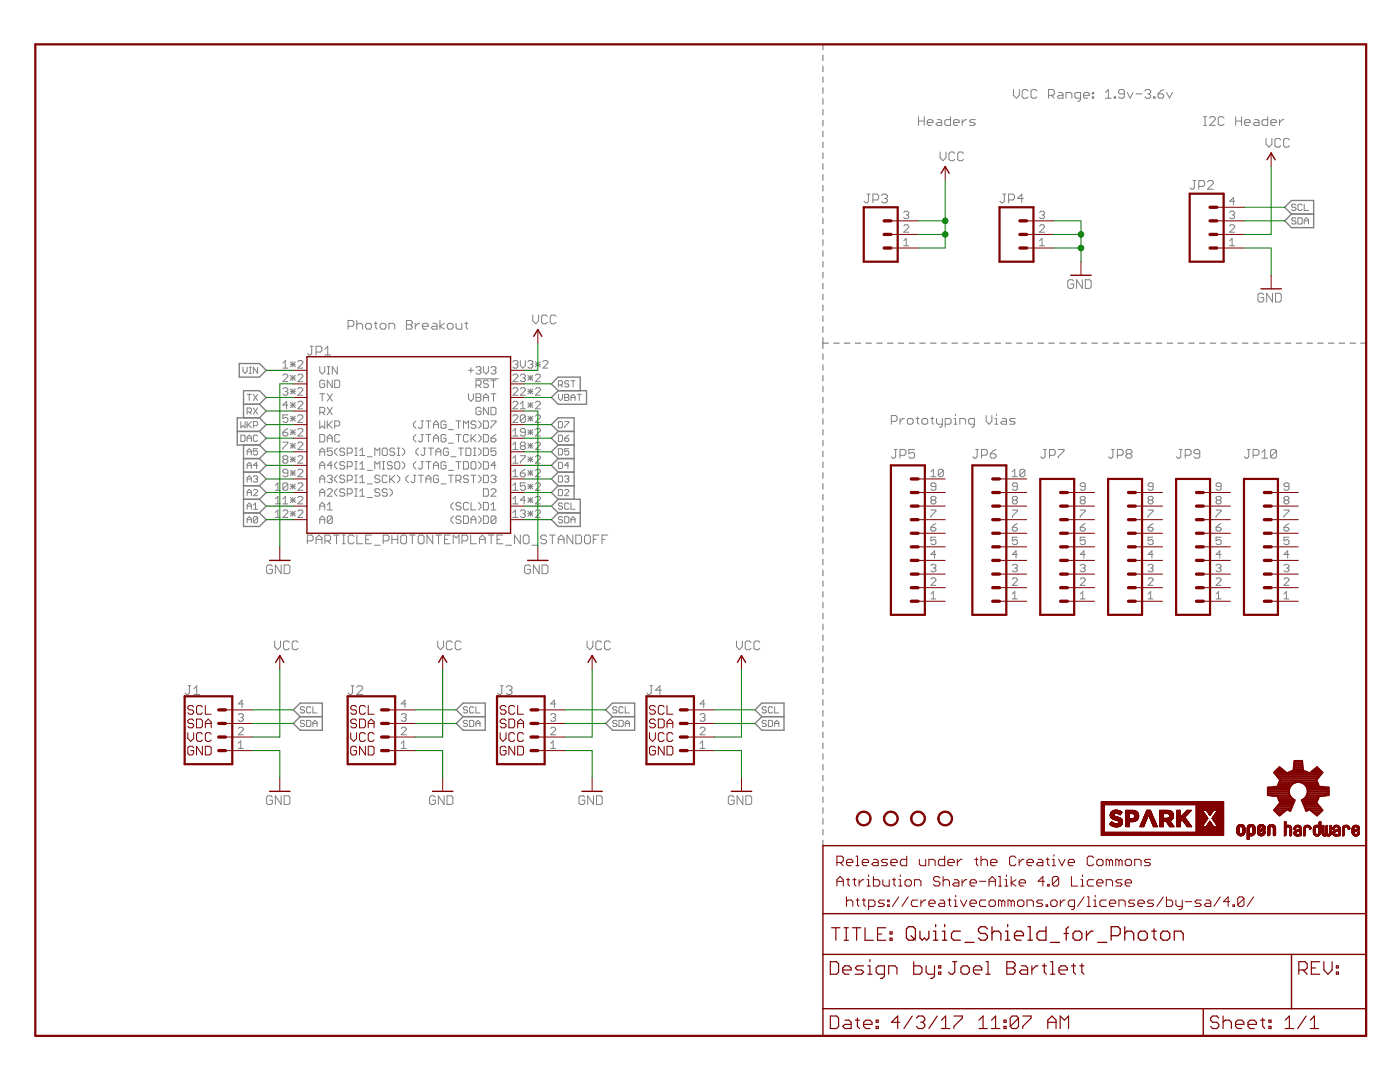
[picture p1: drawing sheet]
<svg xmlns="http://www.w3.org/2000/svg" width="279mm" height="216mm" viewBox="0 0 279 216" stroke-linecap="round" stroke-linejoin="round" font-family="sans-serif">
<g fill="none" stroke="#808080" stroke-width=".2">
<path d="M202.3 17.9v1.1l.5 .6 .6-.6v-1.1M205.2 18.2l-.3-.3h-.6l-.3 .3v1.1l.3 .3h.6l.3-.3M206.9 18.2l-.3-.3h-.5l-.3 .3v1.1l.3 .3h.5l.3-.3M209.3 19h.8l.3-.3v-.5l-.3-.3h-.8v1.7M209.8 19l.6 .6M211.3 18.5h.6l.3 .2v.9h-.9l-.3-.3 .3-.3h.9M212.7 19.6v-1.1h.9l.3 .2v.9M215.6 19.6h-.8l-.3-.3v-.6l.3-.2h.8v1.4l-.2 .3h-.3M216.2 19h1.2v-.3l-.3-.2h-.6l-.3 .2v.6l.3 .3h.6M218 19.3h.3v.3h-.3zM218 18.5h.3v.2h-.3zM220.6 19.6h1.2"/>
<path d="M220.6 18.5l.6-.6v1.7M222.4 19.3h.3v.3h-.3zM224.4 18.7h-.9l-.3-.2v-.3l.3-.3h.6l.3 .3v1.1l-.3 .3h-.6l-.3-.3M225 18.5l.6 1.1 .5-1.1M226.7 18.7h1.2M228.5 18.2l.3-.3h.5l.3 .3v.3l-.3 .2M229 18.7h.3M229.3 18.7l.3 .3v.3l-.3 .3h-.5l-.3-.3M230.2 19.3h.3v.3h-.3zM231.1 18.7h.9l.2 .3v.3l-.2 .3h-.6l-.3-.3zM232.2 17.9l-.5 .3-.6 .5M232.8 18.5l.6 1.1 .6-1.1"/>
<path d="M173 38.7h.6M173.3 38.7v1.5l-.3 .3h-.3l-.3-.3M174.2 39.9h.9l.3-.3v-.6l-.3-.3h-.9v1.8M175.9 39l.3-.3h.6l.3 .3v.3l-.3 .3M176.5 39.6h.3M176.8 39.6l.3 .3v.3l-.3 .3h-.6l-.3-.3M183.3 24.2h1.1M183.3 23.3v1.7M184.4 23.3v1.7M185 24.4h1.2v-.2l-.3-.3h-.6l-.3 .3v.5l.3 .3h.6M187.1 23.9h.6l.2 .3v.8h-.8l-.3-.3 .3-.3h.8M187.6 30.3v1.2l.6 .6 .6-.6v-1.2"/>
<path d="M189.7 23.3v1.7h-.9l-.3-.3v-.5l.3-.3h.9M190.3 24.4h1.1v-.2l-.2-.3h-.6l-.3 .3v.5l.3 .3h.6M190.5 30.6l-.3-.3h-.5l-.3 .3v1.2l.3 .3h.5l.3-.3M192 23.9v1.1M192.3 30.6l-.3-.3h-.6l-.3 .3v1.2l.3 .3h.6l.3-.3M192.9 23.9h-.3l-.6 .5M194.6 23.9h-.8l-.3 .3 .3 .2h.6l.2 .3-.2 .3h-.9M200.1 38.7h.6M200.4 38.7v1.5l-.3 .3h-.2l-.3-.3M201.3 39.9h.9l.3-.3v-.6l-.3-.3h-.9v1.8M204.2 39.6h-1.1l.8-.9v1.8M238.1 36h.6"/>
<path d="M238.4 36v1.5l-.3 .3h-.3l-.3-.3M239.2 37.2h.9l.3-.3v-.6l-.3-.3h-.9v1.8M240.2 25h.6M240.2 23.3h.6M240.5 23.3v1.7M241 36.3l.3-.3h.6l.2 .3v.3l-1.1 1.2h1.1M241.4 23.6l.3-.3h.6l.2 .3v.3l-1.1 1.1h1.1M244.3 23.6l-.3-.3h-.6l-.3 .3v1.1l.3 .3h.6l.3-.3M246.6 23.3v1.7M246.6 24.2h1.2M247.8 23.3v1.7M248.4 24.4h1.1v-.2l-.3-.3h-.6l-.2 .3v.5l.2 .3h.6"/>
<path d="M250.4 23.9h.6l.3 .3v.8h-.9l-.3-.3 .3-.3h.9M252.7 27.6v1.2l.6 .6 .5-.6v-1.2M253 23.3v1.7h-.9l-.2-.3v-.5l.2-.3h.9M253.6 24.4h1.2v-.2l-.3-.3h-.6l-.3 .3v.5l.3 .3h.6M255.4 23.9v1.1M255.6 27.9l-.3-.3h-.6l-.3 .3v1.2l.3 .3h.6l.3-.3M256.2 23.9h-.3l-.5 .5M257.3 27.9l-.3-.3h-.5l-.3 .3v1.2l.3 .3h.5l.3-.3M180.4 49h1M180.4 45.1l.2-.2h.5l.3 .2v.2l-1 1h1M180.4 42.4l.2-.3h.5l.3 .3v.2l-.3 .3M180.4 48l.4-.4v1.4"/>
<path d="M180.8 42.9h.3M181.1 42.9l.3 .2v.3l-.3 .2h-.5l-.2-.2M207.5 42.4l.2-.3h.5l.2 .3v.2l-.2 .3M207.5 49h.9M207.5 45.1l.2-.2h.5l.2 .2v.2l-.9 1h.9M207.5 48l.5-.4v1.4M208 42.9h.2M208.2 42.9l.2 .2v.3l-.2 .2h-.5l-.2-.2M214.3 56.1l-.3-.3h-.6l-.3 .3v1.2l.3 .3h.6l.3-.3v-.6h-.6M216 55.8v1.8l-1.1-1.8v1.8M216.6 55.8h.9l.3 .3v1.2l-.3 .3h-.9zM245.4 48l.5-.4v1.4"/>
<path d="M245.4 49h1M245.4 45.1l.2-.2h.5l.3 .2v.2l-1 1h1M245.4 42.4l.2-.3h.5l.3 .3v.2l-.3 .3M245.9 42.9h.2M246.1 42.9l.3 .2v.3l-.3 .2h-.5l-.2-.2M246.4 40.2h-1l.7-.8v1.5M252.2 58.8l-.3-.3h-.6l-.2 .3v1.2l.2 .3h.6l.3-.3v-.6h-.6M254 58.5v1.8l-1.2-1.8v1.8M254.6 58.5h.8l.3 .3v1.2l-.3 .3h-.8zM258.6 41l-.2-.3h-.4l-.2 .5 .2 .2h.4l.2 .4-.2 .2h-.4l-.2-.2M258.6 43.7l-.2-.2h-.4l-.2 .2 .2 .4h.4l.2 .2-.2 .4h-.4l-.2-.2M259 43.5h.7l.2 .2v.8l-.2 .2h-.7z"/>
<path d="M259.9 41l-.2-.3h-.5l-.2 .3v.8l.2 .2h.5l.2-.2M260.3 40.7v1.3h.8M260.3 44.7v-.8l.4-.4 .4 .4v.8M260.3 44.1h.8M48.5 73.3v.8l.4 .4 .4-.4v-.8M49.3 78.7h.9M49.7 74.5h.5M49.7 73.3h.5M49.7 78.7v1.2M50 73.3v1.2M50.6 78.7l.8 1.2M51.4 73.3v1.2l-.8-1.2v1.2"/>
<path d="M51.4 78.7l-.8 1.2M56.5 74.9l.2-.2h.5l.2 .2v.3l-.9 1h.9M56.5 73.4h.9M56.5 77.6l.2-.2h.5l.2 .2v.3l-.2 .2M56.5 72.5l.4-.6v1.5M56.9 78.1h.3M57.2 78.1l.2 .3v.2l-.2 .3h-.5l-.2-.3M58 75.4h.9M58 72.7h.9M58 74.9l.9 1M58 78.1h.9M58 77.6l.9 1"/>
<path d="M58 72.2l.9 1M58.4 72.2v1M58.4 74.9v1M58.4 77.6v1M58.9 74.9l-.9 1M58.9 77.6l-.9 1M58.9 72.2l-.9 1M59.4 74.9l.3-.2h.5l.2 .2v.3l-1 1h1M59.4 72.2l.3-.3h.5l.2 .3v.3l-1 .9h1M59.4 77.6l.3-.2h.5l.2 .2v.3l-1 1h1M61.9 69.1h.6M62.2 69.1v1.4l-.3 .3h-.3l-.3-.3"/>
<path d="M63.1 70.3h.8l.3-.3v-.6l-.3-.3h-.8v1.7M63.8 73.2v.9l.5 .5 .5-.5v-.9M63.8 78.6h1M64.3 78.6v1.5M64.8 76.1l-.2-.2h-.5l-.3 .2v1l.3 .2h.5l.2-.2v-.5h-.5M64.8 70.8h1.2M64.8 69.7l.6-.6v1.7M65.3 74.6h.5M65.3 73.2h.5M65.3 78.6l1 1.5M65.6 73.2v1.4M66.3 75.9v1.4l-1-1.4v1.4"/>
<path d="M66.3 78.6l-1 1.5M66.8 75.9h.8l.2 .2v1l-.2 .2h-.8zM67.3 73.2v1.4l-1-1.4v1.4M69.5 65.1h.8l.3-.3v-.6l-.3-.3h-.8v1.8M71.2 63.9v1.8M71.2 64.8l.3-.3h.6l.3 .3v.9M73.3 64.5h.5l.3 .3v.6l-.3 .3h-.5l-.3-.3v-.6zM74.7 64.5h.6M75 64.2v1.2l.3 .3M76.2 64.5h.5l.3 .3v.6l-.3 .3h-.5l-.3-.3v-.6zM77.6 65.7v-1.2h.9l.3 .3v.9M81.1 63.9h.9l.3 .3v.3l-.3 .3 .3 .3v.3l-.3 .3h-.9z"/>
<path d="M81.1 64.8h.9M82.9 64.5v1.2M83.7 64.5h-.3l-.5 .6M84.3 65.1h1.2v-.3l-.3-.3h-.6l-.3 .3v.6l.3 .3h.6M86.4 64.5h.5l.3 .3v.9h-.8l-.3-.3 .3-.3h.8M87.8 63.9v1.8M88.7 64.5l-.9 .6 .9 .6M89.6 64.5h.5l.3 .3v.6l-.3 .3h-.5l-.3-.3v-.6zM91 64.5v.9l.3 .3h.9v-1.2M92.8 64.5h.5M93 64.2v1.2l.3 .3M93.5 78.6v1l.5 .5 .5-.5v-1"/>
<path d="M93.5 73.9h1M94 73.4v1M94.9 75.6h4.5M95 76.9h.7l.3-.3v-.5l-.3-.2h-.7v1.4M95 78.6h.7l.3 .2v.3l-.3 .2 .3 .3v.2l-.3 .3h-.7zM95 73.4l.2-.2h.5l.3 .2v.2l-.3 .3M95 79.3h.7M95.5 76.9l.5 .4M95.5 73.9h.2M95.7 73.9l.3 .2v.3l-.3 .2h-.5l-.2-.2M96.5 73.2v.9l.5 .5 .5-.5v-.9M96.5 79.3h1"/>
<path d="M97.5 76.1l-.3-.2h-.5l-.2 .2v.2l.2 .3h.5l.3 .3v.2l-.3 .2h-.5l-.2-.2M98 75.9h1M98 73.4l.2-.2h.5l.3 .2v.2l-.3 .3M98 78.6h1M98.5 75.9v1.4M98.5 78.6v1.5M98.5 73.9h.2M98.7 73.9l.3 .2v.3l-.3 .2h-.5l-.2-.2M102.4 74.9l.2-.2h.5l.3 .2v.3l-1 1h1M102.4 72.2l.2-.3h.5l.3 .3v.3l-.3 .2M102.4 77.6l.2-.2h.5l.3 .2v.3l-1 1h1M102.8 72.7h.3"/>
<path d="M103.1 72.7l.3 .2v.3l-.3 .2h-.5l-.2-.2M103.8 71.9v1l.6 .5 .4-.5v-1M103.8 74.9l.3-.2h.5l.2 .2v.3l-.2 .2M103.8 77.6l.3-.2h.5l.2 .2v.3l-1 1h1M104.4 75.4h.2M104.6 75.4l.2 .2v.3l-.2 .3h-.5l-.3-.3M105.3 77.6l1 1M105.3 72.2l.3-.3h.5l.2 .3v.3l-.2 .2M105.3 75.4h1M105.3 74.9l1 1M105.3 78.1h1M105.9 74.9v1"/>
<path d="M105.9 77.6v1M105.9 72.7h.2M106.1 72.7l.2 .2v.3l-.2 .2h-.5l-.3-.2M106.3 62.9v1.1l.6 .6 .6-.6v-1.1M106.3 74.9l-1 1M106.3 77.6l-1 1M106.8 74.9l.3-.2h.5l.2 .2v.3l-1 1h1M106.8 77.6l.3-.2h.5l.2 .2v.3l-1 1h1M106.8 72.7h1M106.8 72.2l1 1M107.3 72.2v1M107.8 72.2l-1 1"/>
<path d="M108.4 72.2l.2-.3h.5l.2 .3v.3l-.9 .9h.9M109.2 63.1l-.3-.2h-.5l-.3 .2v1.2l.3 .3h.5l.3-.3M111 63.1l-.3-.2h-.6l-.3 .2v1.2l.3 .3h.6l.3-.3M111.4 76.8h.7l.2-.2v-.4l-.2-.2h-.7v1.2M111.4 78.7v.8l.5 .4 .4-.4v-.8M111.9 76.8l.4 .4M112.7 79.3h.6M112.7 78.7h.6l.2 .2-.2 .4 .2 .4-.2 .2h-.6zM113.5 76.2l-.2-.2h-.4l-.2 .2 .2 .4h.4l.2 .2-.2 .4h-.4l-.2-.2M113.9 79.9v-.8l.5-.4 .4 .4v.8M113.9 79.3h.9M113.9 76h.9"/>
<path d="M114.4 76v1.2M115.2 78.7h.8M115.6 78.7v1.2M48.1 84.1v1.3l.4-.5 .4 .5v-1.3M48.1 86.8h.6l.2 .2v.9l-.2 .2h-.6zM49.3 87.4h.9M49.3 90.1h.9M49.3 92.9h.9M49.3 95.6h.9M49.3 98.3h.9M49.3 82.2h.7l.2-.2v-.4l-.2-.2h-.7v1.2M49.3 84.1v1.3"/>
<path d="M49.3 88.1v-.9l.4-.4 .5 .4v.9M49.3 90.8v-.9l.4-.4 .5 .4v.9M49.3 93.5v-.9l.4-.4 .5 .4v.9M49.3 96.2v-.8l.4-.4 .5 .4v.8M49.3 98.9v-.8l.4-.4 .5 .4v.8M49.5 84.7l.7 .7M49.7 82.2l.5 .4M50.2 84.1l-.9 .8M50.6 95.2l.2-.2h.4l.2 .2-.2 .4M50.6 84.9h.6l.2-.2v-.4l-.2-.2h-.6v1.3M50.6 97.9l.2-.2h.4l.2 .2v.2l-.8 .8h.8M50.6 81.4l.8 1.2"/>
<path d="M51 95.6h.2M51.2 95.6l.2 .2-.2 .4h-.4l-.2-.2M51.4 92.9h-.8l.6-.7v1.3M51.4 87l-.2-.2h-.4l-.2 .2v.9l.2 .2h.4l.2-.2M51.4 89.5h-.8v.6l.4-.2 .4 .2v.5l-.2 .2h-.4l-.2-.2M51.4 81.4l-.8 1.2M54.9 96.8l.6-.4v1.4M54.9 99.5l.6-.4v1.4M54.9 97.8h1M56.5 86.3h.7l.2 .2v.2l-.2 .3h-.5l-.2-.3zM56.5 88.2h.9v.3l-.9 1v.2M56.5 99.5l.4-.4v1.4"/>
<path d="M56.7 91.7l-.2 .2v.3l.2 .2h.5l.2-.2v-.3l-.2-.2M56.7 91.7l-.2-.3v-.2l.2-.3h.5l.2 .3v.2l-.2 .3M56.7 91.7h.5M57.4 82.8h-.9v.7l.4-.2h.3l.2 .2v.5l-.2 .3h-.5l-.2-.3M57.4 94.4h-.7l-.2-.3v-.2l.2-.3h.5l.2 .3v1l-.2 .2h-.5l-.2-.2M57.4 96.6v1l-.2 .2h-.5l-.2-.2M57.4 96.6l-.2-.2h-.5l-.2 .2v1M57.4 96.6l-.9 1M57.4 85.5l-.5 .2-.4 .6M57.4 80.8h-.9l.7-.7v1.5M58 83.5h.9M58 86.3h.9"/>
<path d="M58 89h.9M58 91.7h.9M58 94.4h.9M58 99.8h.9M58 96.6l.9 1M58 99.3l.9 1M58 97.1h.9M58 93.9l.9 1M58 91.2l.9 1M58 88.5l.9 1M58 85.7l.9 1M58 80.8h.9"/>
<path d="M58 80.3l.9 1M58 83l.9 1M58.4 80.3v1M58.4 83v1M58.4 85.7v1M58.4 88.5v1M58.4 91.2v1M58.4 93.9v1M58.4 96.6v1M58.4 99.3v1M58.9 99.3l-.9 1M58.9 96.6l-.9 1"/>
<path d="M58.9 93.9l-.9 1M58.9 91.2l-.9 1M58.9 88.5l-.9 1M58.9 85.7l-.9 1M58.9 80.3l-.9 1M58.9 83l-.9 1M59.4 85.7l.3-.2h.5l.2 .2v.3l-1 1h1M59.4 88.5l.3-.3h.5l.2 .3v.2l-1 1h1M59.4 91.2l.3-.3h.5l.2 .3v.2l-1 1h1M59.4 83l.3-.2h.5l.2 .2v.3l-1 1h1M59.4 93.9l.3-.3h.5l.2 .3v.2l-1 1h1M59.4 99.3l.3-.2h.5l.2 .2v.2l-1 1h1"/>
<path d="M59.4 80.3l.3-.2h.5l.2 .2v.3l-1 1h1M59.4 96.6l.3-.2h.5l.2 .2v.2l-1 1h1M63.8 82.3h.8l.2-.3v-.5l-.2-.2h-.8v1.5M63.8 84v1.5l.5-.5 .5 .5v-1.5M63.8 86.7h.8l.2 .3v.9l-.2 .3h-.8zM63.8 90.9v-1l.5-.5 .5 .5v1M63.8 93.6v-1l.5-.5 .5 .5v1M63.8 96.3v-1l.5-.5 .5 .5v1M63.8 99v-1l.5-.5 .5 .5v1M63.8 90.1h1M63.8 92.9h1M63.8 95.6h1"/>
<path d="M63.8 98.3h1M64.3 82.3l.5 .5M65.3 87.4h1M65.3 95.1l.3-.3h.5l.2 .3v.2l-.2 .3M65.3 97.8l.3-.3h.5l.2 .3v.2l-1 1h1M65.3 84v1.5M65.3 88.2v-1l.5-.5 .5 .5v1M65.3 81.3l1 1.5M65.6 84.7l.7 .8M65.8 95.6h.3M66.1 95.6l.2 .2v.3l-.2 .2h-.5l-.3-.2M66.3 89.4h-1v.7l.5-.2h.3l.2 .2v.6l-.2 .2h-.5l-.3-.2"/>
<path d="M66.3 92.9h-1l.8-.8v1.5M66.3 81.3l-1 1.5M66.3 84l-1 1M66.8 85h.8l.2-.3v-.5l-.2-.2h-.8v1.5M67.3 97.5l-.5 .5v.5l.5 .5M67.3 89.4l-.5 .5v.5l.5 .5M67.3 92.1l-.5 .5v.5l.5 .5M67.3 94.8l-.5 .5v.5l.5 .5M67.8 87l-.2-.3h-.5l-.3 .3v.9l.3 .3h.5l.2-.3M68.8 89.7l-.2-.3h-.5l-.3 .3v.2l.3 .2h.5l.2 .3v.3l-.2 .2h-.5l-.3-.2M68.8 92.4l-.2-.3h-.5l-.3 .3v.2l.3 .3h.5l.2 .2v.3l-.2 .2h-.5l-.3-.2M68.8 95.1l-.2-.3h-.5l-.3 .3v.2l.3 .3h.5l.2 .2v.3l-.2 .2h-.5l-.3-.2"/>
<path d="M68.8 97.8l-.2-.3h-.5l-.3 .3v.2l.3 .3h.5l.2 .2v.3l-.2 .2h-.5l-.3-.2M69.3 90.4h.7l.3-.3v-.4l-.3-.3h-.7v1.5M69.3 93.1h.7l.3-.2v-.5l-.3-.3h-.7v1.5M69.3 95.8h.7l.3-.2v-.5l-.3-.3h-.7v1.5M69.3 98.5h.7l.3-.2v-.5l-.3-.3h-.7v1.5M70.8 90.9h.5M70.8 89.4h.5M70.8 93.6h.5M70.8 92.1h.5M70.8 96.3h.5M70.8 94.8h.5M70.8 99h.5"/>
<path d="M70.8 97.5h.5M71.1 89.4v1.5M71.1 92.1v1.5M71.1 94.8v1.5M71.1 97.5v1.5M71.8 90.9h1M71.8 93.6h1M71.8 96.3h1M71.8 99h1M71.8 98l.5-.5v1.5M71.8 89.9l.5-.5v1.5M71.8 92.6l.5-.5v1.5"/>
<path d="M71.8 95.3l.5-.5v1.5M73.3 91.1h1M73.3 93.9h1M73.3 96.6h1M73.3 99.3h1M74.8 90.9v-1.5l.5 .5 .5-.5v1.5M74.8 93.6v-1.5l.5 .5 .5-.5v1.5M75.8 95.1l-.3-.3h-.5l-.2 .3v.2l.2 .3h.5l.3 .2v.3l-.3 .2h-.5l-.2-.2M75.8 97.8l-.3-.3h-.5l-.2 .3v.2l.2 .3h.5l.3 .2v.3l-.3 .2h-.5l-.2-.2M76.3 89.7l.2-.3h.5l.3 .3v1l-.3 .2h-.5l-.2-.2zM76.3 93.6h.5M76.3 92.1h.5"/>
<path d="M76.5 92.1v1.5M77.3 95.1l-.3-.3h-.5l-.2 .3v1l.2 .2h.5l.3-.2M77.3 97.8l-.3-.3h-.5l-.2 .3v.2l.2 .3h.5l.3 .2v.3l-.3 .2h-.5l-.2-.2M77.8 97.5l.5 .5v.5l-.5 .5M77.8 94.8v1.5M78 95.6l.8 .7M78.3 92.4l-.3-.3h-.5l-.2 .3v.2l.2 .3h.5l.3 .2v.3l-.3 .2h-.5l-.2-.2M78.8 89.7l-.3-.3h-.5l-.2 .3v.2l.2 .2h.5l.3 .3v.3l-.3 .2h-.5l-.2-.2M78.8 94.8l-1 1M79 92.1h.5l.3 .3v1l-.3 .2h-.5l-.2-.2v-1zM79.3 90.9h.5M79.3 89.4h.5"/>
<path d="M79.3 94.8l.5 .5v.5l-.5 .5M79.5 89.4v1.5M80.3 89.4l.5 .5v.5l-.5 .5M80.3 92.1l.5 .5v.5l-.5 .5M81.5 94.8l-.5 .5v.5l.5 .5M82.5 94.8h.5M82.8 94.8v1.3l-.3 .2h-.2l-.3-.2M83 86.7l-.5 .5v.5l.5 .5M83 84l-.5 .5v.5l.5 .5M83 92.1l-.5 .5v.5l.5 .5M83.5 89.4l-.5 .5v.5l.5 .5M83.5 94.8h1"/>
<path d="M84 86.7h.5M84 92.1h.5M84 84h.5M84 94.8v1.5M84.3 86.7v1.2l-.3 .3h-.2l-.3-.3M84.3 84v1.2l-.3 .3h-.2l-.3-.3M84.3 92.1v1.3l-.3 .2h-.2l-.3-.2M84.5 89.4h.5M84.8 89.4v1.3l-.3 .2h-.2l-.3-.2M85 86.7h1M85 96.3v-1l.5-.5 .5 .5v1M85 92.1h1"/>
<path d="M85 84h1M85 95.6h1M85.5 84v1.5M85.5 86.7v1.5M85.5 92.1v1.5M85.5 89.4h1M86 89.4v1.5M86.5 85.5v-1l.5-.5 .5 .5v1M86.5 88.2v-1l.5-.5 .5 .5v1M86.5 93.6v-1l.5-.5 .5 .5v1M86.5 87.4h1M86.5 92.9h1"/>
<path d="M86.5 84.7h1M87 90.9v-1l.5-.5 .5 .5v1M87 90.1h1M87.5 95.1l-.3-.3h-.4l-.3 .3v1l.3 .2h.4l.3-.2v-.5h-.5M88 96.6h1M89 87l-.2-.3h-.6l-.2 .3v.9l.2 .3h.6l.2-.3v-.5h-.5M89 84.2l-.2-.2h-.6l-.2 .2v1l.2 .3h.6l.2-.3v-.5h-.5M89 92.4l-.2-.3h-.6l-.2 .3v1l.2 .2h.6l.2-.2v-.5h-.5M89.5 89.7l-.3-.3h-.4l-.3 .3v1l.3 .2h.4l.3-.2v-.6h-.5M89.5 88.4h1M89.5 93.9h1M89.5 85.7h1"/>
<path d="M89.5 94.8h1M90 91.1h1M90 94.8v1.5M91 95.8h.7l.3-.2v-.5l-.3-.3h-.7v1.5M91 86.7h1M91 92.1h1M91 84h1M91.5 84v1.5M91.5 86.7v1.5M91.5 92.1v1.5M91.5 89.4h1M91.5 95.8l.5 .5"/>
<path d="M92 89.4v1.5M92.5 92.1h.7l.3 .3v1l-.3 .2h-.7zM92.5 85.5v-1.5l.5 .5 .5-.5v1.5M93 89.4h.7l.3 .3v1l-.3 .2h-.7zM93.5 87l-.3-.3h-.4l-.3 .3v.9l.3 .3h.4l.3-.3M93.5 95.1l-.3-.3h-.4l-.3 .3v.2l.3 .3h.4l.3 .2v.3l-.3 .2h-.4l-.3-.2M94 86.7v1.5M94 94.8h1M94.2 92.1h.5l.3 .3v1l-.3 .2h-.5l-.2-.2v-1zM94.2 87.4l.8 .8M94.5 90.9h.5M94.5 89.4h.5"/>
<path d="M94.5 94.8v1.5M94.7 89.4v1.5M95 84.2l-.3-.2h-.5l-.2 .2v.3l.2 .2h.5l.3 .3v.2l-.3 .3h-.5l-.2-.3M95 86.7l-1 1M95.5 84l.5 .5v.5l-.5 .5M95.5 86.7l.5 .5v.5l-.5 .5M95.5 89.4l.5 .5v.5l-.5 .5M95.5 92.1l.5 .5v.5l-.5 .5M95.5 94.8l.5 .5v.5l-.5 .5M96 81.5l-.3-.2h-.5l-.2 .2v1l.2 .3h.5l.3-.3v-.5h-.5M96.5 80.1v-1l.5-.5 .5 .5v1M96.5 84h.7l.3 .2v1l-.3 .3h-.7z"/>
<path d="M96.5 86.7h.7l.3 .3v.9l-.3 .3h-.7zM96.5 89.4h.7l.3 .3v1l-.3 .2h-.7zM96.5 92.1h.7l.3 .3v1l-.3 .2h-.7zM96.5 94.8h.7l.3 .3v1l-.3 .2h-.7zM96.5 97.5h.7l.3 .3v1l-.3 .2h-.7zM97.5 81.3v1.5l-1-1.5v1.5M98 87.4h.7l.3 .3v.2l-.3 .3h-.5l-.2-.3zM98 81.3h.7l.3 .2v1l-.3 .3h-.7zM98 84h1v.2l-1 1v.3M98 95.1l.2-.3h.5l.3 .3v.2l-.3 .3M98 97.8l.2-.3h.5l.3 .3v.2l-1 1h1M98.5 95.6h.2"/>
<path d="M98.7 95.6l.3 .2v.3l-.3 .2h-.5l-.2-.2M99 86.7l-1 .7M99 89.4h-1v.7l.5-.2h.2l.3 .2v.6l-.3 .2h-.5l-.2-.2M99 92.9h-1l.7-.8v1.5M102.4 80.3l.2-.2h.5l.3 .2v.3l-1 1h1M102.4 83l.2-.2h.5l.3 .2v.3l-1 1h1M102.4 86l.4-.5v1.5M102.4 88.7l.4-.5v1.5M102.4 91.4l.4-.5v1.5M102.4 94.1l.4-.5v1.5M102.4 96.8l.4-.4v1.4M102.4 99.5l.4-.4v1.4"/>
<path d="M102.4 87h1M102.4 89.7h1M102.4 92.4h1M102.4 95.1h1M102.4 97.8h1M103.8 90.9h1v.3l-1 1v.2M103.8 94.4h.8l.2 .2v.3l-.2 .2h-.5l-.3-.2zM103.8 81.6h1M103.8 80.6l.6-.5v1.5M104.1 89l-.3-.3v-.2l.3-.3h.5l.2 .3v.2l-.2 .3M104.1 89l-.3 .2v.3l.3 .2h.5l.2-.2v-.3l-.2-.2M104.1 89h.5"/>
<path d="M104.8 83l-.2-.2h-.5l-.3 .2v1M104.8 86.3h-.7l-.3-.3v-.3l.3-.2h.5l.2 .2v1l-.2 .3h-.5l-.3-.3M104.8 96.4h-1v.7l.6-.3h.2l.2 .3v.5l-.2 .2h-.5l-.3-.2M104.8 83v1l-.2 .3h-.5l-.3-.3M104.8 83l-1 1M104.8 93.6l-.4 .3-.6 .5M104.8 99.8h-1l.8-.7v1.4M105.3 83.5h1M105.3 86.3h1M105.3 85.7l1 1M105.3 89h1M105.3 88.5l1 1"/>
<path d="M105.3 91.2l1 1M105.3 91.7h1M105.3 83l1 1M105.3 94.4h1M105.3 93.9l1 1M105.3 99.8h1M105.3 99.3l1 1M105.3 97.1h1M105.3 96.6l1 1M105.3 80.3l1 1M105.3 80.8h1M105.9 80.3v1"/>
<path d="M105.9 83v1M105.9 85.7v1M105.9 88.5v1M105.9 91.2v1M105.9 93.9v1M105.9 96.6v1M105.9 99.3v1M106.3 85.7l-1 1M106.3 88.5l-1 1M106.3 91.2l-1 1M106.3 83l-1 1M106.3 93.9l-1 1"/>
<path d="M106.3 99.3l-1 1M106.3 96.6l-1 1M106.3 80.3l-1 1M106.8 80.3l.3-.2h.5l.2 .2v.3l-1 1h1M106.8 83l.3-.2h.5l.2 .2v.3l-1 1h1M106.8 85.7l.3-.2h.5l.2 .2v.3l-1 1h1M106.8 88.5l.3-.3h.5l.2 .3v.2l-1 1h1M106.8 91.2l.3-.3h.5l.2 .3v.2l-1 1h1M106.8 93.9l.3-.3h.5l.2 .3v.2l-1 1h1M106.8 96.6l.3-.2h.5l.2 .2v.2l-1 1h1M106.8 99.3l.3-.2h.5l.2 .2v.2l-1 1h1M111.4 89.5h.7l.2 .2v.9l-.2 .2h-.7z"/>
<path d="M111.4 84.1h.7l.2 .2v.9l-.2 .2h-.7zM111.4 86.8h.7l.2 .2v.9l-.2 .2h-.7zM111.4 95h.7l.2 .2v.8l-.2 .2h-.7zM111.4 97.7h.7l.2 .2v.8l-.2 .2h-.7zM111.4 92.2h.7l.2 .3v.8l-.2 .2h-.7zM112.7 87.4h.6l.2 .5-.2 .2h-.4l-.2-.2zM112.7 84.1h.8v.2l-.8 .9v.2M112.7 95.2l.2-.2h.4l.2 .2-.2 .4M112.7 97.9l.2-.2h.4l.2 .2v.2l-.8 .8h.8M113.1 95.6h.2M113.3 95.6l.2 .2-.2 .4h-.4l-.2-.2M113.5 89.5h-.8v.6l.4-.2 .4 .2v.5l-.2 .2h-.4l-.2-.2"/>
<path d="M113.5 92.9h-.8l.6-.7v1.3M113.5 86.8l-.8 .6M177.9 84.1h.9l.2-.3v-.6l-.2-.3h-.9v1.7M178.5 89.7h.5M178.8 89.7v1.4l-.3 .3h-.3l-.3-.3M179.6 83.5v1.1M179.6 90.8h.9l.3-.2v-.6l-.3-.3h-.9v1.7M180.5 83.5h-.3l-.6 .6M181.4 83.5h.5l.3 .3v.6l-.3 .2h-.5l-.3-.2v-.6zM182.5 89.7h-1.1v.9l.5-.3h.3l.3 .3v.5l-.3 .3h-.5l-.3-.3M182.8 83.5h.6M183.1 83.2v1.2l.3 .2"/>
<path d="M184 83.8l.3-.3h.5l.3 .3v.6l-.3 .2h-.5l-.3-.2zM185.7 83.5h.6M185.8 95.1h1M185.8 94.1l.5-.5v1.5M186 99.8l-.2 .3v.2l.2 .2h.5l.3-.2v-.2l-.3-.3M186 99.8h.5M186 99.8l-.2-.3v-.2l.2-.2h.5l.3 .2v.2l-.3 .3M186 83.2v1.2l.3 .2M186.8 97.1h-.8l-.2-.3v-.2l.2-.2h.5l.3 .2v1l-.3 .2h-.5l-.2-.2M186.9 83.5v.9l.3 .2h.9M188.1 83.5v1.4l-.3 .3h-.3M188.3 93.9v1l-.3 .2h-.5l-.2-.2"/>
<path d="M188.3 93.9l-.3-.3h-.5l-.2 .3v1M188.3 93.9l-1 1M188.6 84.6h.9l.3-.2v-.6l-.3-.3h-.9v1.7M190.4 83.5h.3v1.1M190.4 84.6h.6M190.7 82.6v.3M191.6 84.6v-1.1h.8l.3 .3v.8M194.5 84.6h-.9l-.3-.2v-.6l.3-.3h.9v1.4l-.3 .3h-.3M194.7 89.7h.6M195 89.7v1.4l-.3 .3h-.3l-.3-.3M195.9 90.8h.8l.3-.2v-.6l-.3-.3h-.8v1.7M196.8 82.9v1.2l.6 .5 .6-.5v-1.2"/>
<path d="M197.6 90.6h.9l.3 .2v.3l-.3 .3h-.6l-.3-.3zM198.5 83.5h.3v1.1M198.5 84.6h.6M198.8 89.7l-.6 .3-.6 .6M198.8 82.6v.3M200 83.5h.6l.3 .3v.8h-.9l-.3-.2 .3-.3h.9M202 95.1h1M202 94.1l.5-.5v1.5M202.3 99.8l-.3 .3v.2l.3 .2h.5l.2-.2v-.2l-.2-.3M202.3 99.8h.5M202.3 99.8l-.3-.3v-.2l.3-.2h.5l.2 .2v.2l-.2 .3M202.6 83.5h-.9l-.2 .3 .2 .3h.6l.3 .3-.3 .2h-.8"/>
<path d="M203 97.1h-.7l-.3-.3v-.2l.3-.2h.5l.2 .2v1l-.2 .2h-.5l-.3-.2M204.5 93.9v1l-.2 .2h-.5l-.3-.2M204.5 93.9l-.2-.3h-.5l-.3 .3v1M204.5 93.9l-1 1M208.3 89.7h.6M208.6 89.7v1.4l-.3 .3h-.3l-.3-.3M209.4 90.8h.9l.3-.2v-.6l-.3-.3h-.9v1.7M211.2 89.7h1.1v.3l-1.1 1.1v.3M215.8 99.8l-.2-.3v-.2l.2-.2h.5l.3 .2v.2l-.3 .3M215.8 99.8l-.2 .3v.2l.2 .2h.5l.3-.2v-.2l-.3-.3M215.8 99.8h.5M216.6 97.1h-.8l-.2-.3v-.2l.2-.2h.5l.3 .2v1l-.3 .2h-.5l-.2-.2"/>
<path d="M221.8 89.7h.6M222.1 89.7v1.4l-.3 .3h-.3l-.3-.3M223 90.8h.9l.2-.2v-.6l-.2-.3h-.9v1.7M225 90.6l-.3-.3v-.3l.3-.3h.6l.3 .3v.3l-.3 .3M225 90.6l-.3 .2v.3l.3 .3h.6l.3-.3v-.3l-.3-.2M225 90.6h.6M229.4 99.8l-.3 .3v.2l.3 .2h.5l.2-.2v-.2l-.2-.3M229.4 99.8h.5M229.4 99.8l-.3-.3v-.2l.3-.2h.5l.2 .2v.2l-.2 .3M230.1 97.1h-.7l-.3-.3v-.2l.3-.2h.5l.2 .2v1l-.2 .2h-.5l-.3-.2M235.4 89.7h.5M235.6 89.7v1.4l-.2 .3h-.3l-.3-.3"/>
<path d="M236.5 90.8h.9l.3-.2v-.6l-.3-.3h-.9v1.7M239.4 90.6h-.8l-.3-.3v-.3l.3-.3h.5l.3 .3v1.1l-.3 .3h-.5l-.3-.3M242.9 99.8l-.2 .3v.2l.2 .2h.5l.3-.2v-.2l-.3-.3M242.9 99.8h.5M242.9 99.8l-.2-.3v-.2l.2-.2h.5l.3 .2v.2l-.3 .3M243.7 97.1h-.8l-.2-.3v-.2l.2-.2h.5l.3 .2v1l-.3 .2h-.5l-.2-.2M248.9 89.7h.6M249.2 89.7v1.4l-.3 .3h-.3l-.3-.3M250.1 90.8h.9l.2-.2v-.6l-.2-.3h-.9v1.7M251.8 91.4h1.2M251.8 90.3l.6-.6v1.7M254.7 90v1.1l-.3 .3h-.5l-.3-.3"/>
<path d="M254.7 90l-.3-.3h-.5l-.3 .3v1.1M254.7 90l-1.1 1.1M256.5 99.8l-.3 .3v.2l.3 .2h.5l.2-.2v-.2l-.2-.3M256.5 99.8h.5M256.5 99.8l-.3-.3v-.2l.3-.2h.5l.2 .2v.2l-.2 .3M257.2 97.1h-.7l-.3-.3v-.2l.3-.2h.5l.2 .2v1l-.2 .2h-.5l-.3-.2M49.3 101h.9M49.3 103.7h.9M49.3 104.3v-.8l.4-.4 .5 .4v.8M49.3 101.6v-.8l.4-.4 .5 .4v.8M50.6 100.8l.4-.4v1.2M50.6 101.6h.8"/>
<path d="M51.4 103.3v.8l-.2 .2h-.4l-.2-.2M51.4 103.3l-.2-.2h-.4l-.2 .2v.8M51.4 103.3l-.8 .8M54.4 113l-.3-.3h-.6l-.3 .3v1.2l.3 .3h.6l.3-.3v-.6h-.6M54.9 100.5h1M54.9 103.3h1M54.9 102.3l.6-.5v1.5M56.1 112.7v1.8l-1.2-1.8v1.8M56.5 100.5h.9M56.5 102l.2-.2h.5l.2 .2v.3l-.9 1h.9M56.7 112.7h.9l.2 .3v1.2l-.2 .3h-.9zM58 102.5h.9"/>
<path d="M58 102l.9 1M58.4 102v1M58.9 102l-.9 1M59.4 102l.3-.2h.5l.2 .2v.3l-1 1h1M61.3 107.9h.9l.3-.3v-.5l-.3-.3h-.9v1.7M63.1 108.5v-1.2l.6-.5 .5 .5v1.2M63.1 107.6h1.1M63.8 101.7v-.9l.5-.6 .5 .6v.9M63.8 104.5v-1l.5-.5 .5 .5v1M63.8 101h1M63.8 103.7h1M64.8 107.9h.9l.3-.3v-.5l-.3-.3h-.9v1.7"/>
<path d="M65.3 101.7h1M65.3 100.8l.5-.6v1.5M65.4 107.9l.6 .6M66.3 103.2l-.2-.2h-.5l-.3 .2v1M66.3 103.2v1l-.2 .3h-.5l-.3-.3M66.3 103.2l-1 1M66.6 106.8h1.1M67.2 106.8v1.7M68.3 106.8h.6M68.3 108.5h.6M68.6 106.8v1.7M70.7 107.1l-.3-.3h-.6l-.3 .3v1.1l.3 .3h.6l.3-.3"/>
<path d="M71.2 106.8v1.7h1.2M73 107.6h.6M74.1 106.8h-1.1v1.7h1.1M74.7 108.8h1.2M76.5 107.9h.8l.3-.3v-.5l-.3-.3h-.8v1.7M78.2 107.6h1.2M78.2 106.8v1.7M79.4 106.8v1.7M80 107.1l.3-.3h.5l.3 .3v1.1l-.3 .3h-.5l-.3-.3zM81.7 106.8h1.2M82.3 106.8v1.7M83.8 106.8h.5l.3 .3v1.1l-.3 .3h-.5l-.3-.3v-1.1z"/>
<path d="M86.4 106.8v1.7l-1.2-1.7v1.7M87 106.8h1.1M87.5 106.8v1.7M88.7 107.6h.6M89.9 106.8h-1.2v1.7h1.2M90.4 108.5v-1.7l.6 .5 .6-.5v1.7M90.5 100.2l-.5 .6v.4l.5 .5M90.5 103l-.5 .5v.4l.5 .6M92 100.5l-.3-.3h-.5l-.2 .3v.3l.2 .2h.5l.3 .2v.3l-.3 .2h-.5l-.2-.2M92 103.2l-.3-.2h-.5l-.2 .2v.3l.2 .2h.5l.3 .2v.3l-.3 .3h-.5l-.2-.3M92.2 107.9h.9l.2-.3v-.5l-.2-.3h-.9v1.7M92.5 103h.7l.3 .2v1l-.3 .3h-.7z"/>
<path d="M93.5 100.5l-.3-.3h-.4l-.3 .3v1l.3 .2h.4l.3-.2M93.9 106.8v1.7h1.2M94 104.5v-1l.5-.5 .5 .5v1M94 100.2v1.5h1M94 103.7h1M95.5 100.2l.5 .6v.4l-.5 .5M95.5 103l.5 .5v.4l-.5 .6M95.7 107.6h1.1M95.7 108.5v-1.2l.6-.5 .5 .5v1.2M96.5 100.2h.7l.3 .3v1l-.3 .2h-.7zM96.5 103h.7l.3 .2v1l-.3 .3h-.7zM97.4 106.8h1.2"/>
<path d="M98 100.8l.5-.6v1.5M98 101.7h1M98 106.8v1.7M99 103.2l-.3-.2h-.5l-.2 .2v1M99 103.2v1l-.3 .3h-.5l-.2-.3M99 103.2l-1 1M99.2 107.6h.6M100.4 106.8h-1.2v1.7h1.2M100.9 108.8h1.2M102.4 102.3l.4-.5v1.5M102.4 100.5h1M102.4 103.3h1"/>
<path d="M103.8 106.8v1.7l-1.1-1.7v1.7M103.8 102l.3-.2h.5l.2 .2v.3l-.2 .2M104.4 102.5h.2M104.6 102.5l.2 .3v.2l-.2 .3h-.5l-.3-.3M104.7 106.8h.6l.3 .3v1.1l-.3 .3h-.6l-.3-.3v-1.1zM105.3 102.5h1M105.3 102l1 1M105.9 113l-.3-.3h-.6l-.3 .3v1.2l.3 .3h.6l.3-.3v-.6h-.6M105.9 102v1M106.2 108.8h1.1M106.3 102l-1 1M106.8 102l.3-.2h.5l.2 .2v.3l-1 1h1"/>
<path d="M107.6 112.7v1.8l-1.2-1.8v1.8M108.2 112.7h.9l.2 .3v1.2l-.2 .3h-.9zM109.1 107.1l-.3-.3h-.6l-.3 .3v.2l.3 .3h.6l.3 .3v.3l-.3 .3h-.6l-.3-.3M109.7 106.8h1.1M110.2 106.8v1.7M111.4 107.6h1.2M111.4 108.5v-1.2l.6-.5 .6 .5v1.2M112.3 100.6l-.2-.2h-.4l-.3 .2 .3 .4h.4l.2 .2-.2 .4h-.4l-.3-.2M112.3 103.3l-.2-.2h-.4l-.3 .2 .3 .4h.4l.2 .2-.2 .4h-.4l-.3-.2M112.7 103.1h.6l.2 .2v.8l-.2 .2h-.6zM113.5 100.6l-.2-.2h-.4l-.2 .2v.8l.2 .2h.4l.2-.2M113.9 103.7h.9"/>
<path d="M113.9 100.4v1.2h.9M113.9 104.3v-.8l.5-.4 .4 .4v.8M114.3 106.8v1.7l-1.1-1.7v1.7M114.9 106.8h.9l.3 .3v1.1l-.3 .3h-.9zM116.6 107.1l.3-.3h.6l.3 .3v1.1l-.3 .3h-.6l-.3-.3zM118.4 107.6h.6M119.5 106.8h-1.1v1.7M120.1 107.6h.6M121.3 106.8h-1.2v1.7M185.8 101.8h1v.2l-1 1v.3M185.8 118.5l.5-.5v1.5M185.8 119.5h1"/>
<path d="M185.8 115.6l.2-.3h.5l.3 .3v.2l-1 1h1M185.8 105.2h.7l.3 .3v.2l-.3 .3h-.5l-.2-.3zM185.8 112.9l.2-.3h.5l.3 .3v.2l-.3 .2M186.3 113.3h.2M186.5 113.3l.3 .3v.3l-.3 .2h-.5l-.2-.2M186.8 107.2h-1v.7l.5-.2h.2l.3 .2v.5l-.3 .3h-.5l-.2-.3M186.8 110.6h-1l.7-.7v1.5M186.8 104.5l-1 .7M202 101.8h1v.2l-1 1v.3M202 119.5h1M202 115.6l.3-.3h.5l.2 .3v.2l-1 1h1M202 112.9l.3-.3h.5l.2 .3v.2l-.2 .2"/>
<path d="M202 105.2h.8l.2 .3v.2l-.2 .3h-.5l-.3-.3zM202 118.5l.5-.5v1.5M202.5 113.3h.3M202.8 113.3l.2 .3v.3l-.2 .2h-.5l-.3-.2M203 110.6h-1l.8-.7v1.5M203 107.2h-1v.7l.5-.2h.3l.2 .2v.5l-.2 .3h-.5l-.3-.3M203 104.5l-1 .7M215.6 101.8h1v.2l-1 1v.3M215.6 105.2h.7l.3 .3v.2l-.3 .3h-.5l-.2-.3zM215.6 112.9l.2-.3h.5l.3 .3v.2l-.3 .2M215.6 115.6l.2-.3h.5l.3 .3v.2l-1 1h1M215.6 119.5h1"/>
<path d="M215.6 118.5l.5-.5v1.5M216.1 113.3h.2M216.3 113.3l.3 .3v.3l-.3 .2h-.5l-.2-.2M216.6 107.2h-1v.7l.5-.2h.2l.3 .2v.5l-.3 .3h-.5l-.2-.3M216.6 110.6h-1l.7-.7v1.5M216.6 104.5l-1 .7M229.1 118.5l.5-.5v1.5M229.1 101.8h1v.2l-1 1v.3M229.1 119.5h1M229.1 115.6l.3-.3h.5l.2 .3v.2l-1 1h1M229.1 112.9l.3-.3h.5l.2 .3v.2l-.2 .2M229.1 105.2h.8l.2 .3v.2l-.2 .3h-.5l-.3-.3z"/>
<path d="M229.6 113.3h.3M229.9 113.3l.2 .3v.3l-.2 .2h-.5l-.3-.2M230.1 110.6h-1l.8-.7v1.5M230.1 107.2h-1v.7l.5-.2h.3l.2 .2v.5l-.2 .3h-.5l-.3-.3M230.1 104.5l-1 .7M242.7 101.8h1v.2l-1 1v.3M242.7 119.5h1M242.7 115.6l.2-.3h.5l.3 .3v.2l-1 1h1M242.7 112.9l.2-.3h.5l.3 .3v.2l-.3 .2M242.7 105.2h.7l.3 .3v.2l-.3 .3h-.5l-.2-.3zM242.7 118.5l.5-.5v1.5M243.2 113.3h.2"/>
<path d="M243.4 113.3l.3 .3v.3l-.3 .2h-.5l-.2-.2M243.7 110.6h-1l.7-.7v1.5M243.7 107.2h-1v.7l.5-.2h.2l.3 .2v.5l-.3 .3h-.5l-.2-.3M243.7 104.5l-1 .7M256.2 101.8h1v.2l-1 1v.3M256.2 119.5h1M256.2 115.6l.3-.3h.5l.2 .3v.2l-1 1h1M256.2 112.9l.3-.3h.5l.2 .3v.2l-.2 .2M256.2 105.2h.8l.2 .3v.2l-.2 .3h-.5l-.3-.3zM256.2 118.5l.5-.5v1.5M256.7 113.3h.3M257 113.3l.2 .3v.3l-.2 .2h-.5l-.3-.2"/>
<path d="M257.2 110.6h-1l.8-.7v1.5M257.2 107.2h-1v.7l.5-.2h.3l.2 .2v.5l-.2 .3h-.5l-.3-.3M257.2 104.5l-1 .7M37.5 136.8h.6M37.8 136.8v1.5l-.3 .3h-.3l-.3-.3M38.7 138.6h1.2M38.7 137.4l.6-.6v1.8M54.8 127.9v1.2l.6 .5 .6-.5v-1.2M57.7 128.2l-.3-.3h-.5l-.3 .3v1.1l.3 .3h.5l.3-.3M59.5 128.2l-.3-.3h-.6l-.3 .3v1.1l.3 .3h.6l.3-.3M70 136.8h.6M70.3 136.8v1.5l-.3 .3h-.3l-.2-.3"/>
<path d="M71.2 137.1l.3-.3h.6l.3 .3v.3l-1.2 1.2h1.2M87.4 127.9v1.2l.5 .5 .6-.5v-1.2M90.3 128.2l-.3-.3h-.6l-.3 .3v1.1l.3 .3h.6l.3-.3M92 128.2l-.3-.3h-.6l-.3 .3v1.1l.3 .3h.6l.3-.3M99.9 136.8h.5M100.1 136.8v1.5l-.2 .3h-.3l-.3-.3M101 137.1l.3-.3h.6l.3 .3v.3l-.3 .3M101.6 137.7h.3M101.9 137.7l.3 .3v.3l-.3 .3h-.6l-.3-.3M117.2 127.9v1.2l.6 .5 .5-.5v-1.2M120.1 128.2l-.3-.3h-.6l-.3 .3v1.1l.3 .3h.6l.3-.3M121.8 128.2l-.3-.3h-.6l-.3 .3v1.1l.3 .3h.6l.3-.3"/>
<path d="M129.7 136.8h.5M130 136.8v1.5l-.3 .3h-.3l-.3-.3M132 137.7h-1.2l.9-.9v1.8M147 127.9v1.2l.6 .5 .5-.5v-1.2M149.9 128.2l-.3-.3h-.6l-.3 .3v1.1l.3 .3h.6l.3-.3M151.6 128.2l-.3-.3h-.5l-.3 .3v1.1l.3 .3h.5l.3-.3M47.6 145.4l.2-.3h.5l.3 .3v.2l-1 1h1M47.6 148.3l.4-.5v1.5M47.6 149.3h1M47.6 142.7l.2-.3h.5l.3 .3v.2l-.3 .3M48 143.2h.3M48.3 143.2l.3 .2v.3l-.3 .2h-.5l-.2-.2"/>
<path d="M48.6 140.5h-1l.7-.8v1.5M54.4 159.1l-.3-.3h-.6l-.3 .3v1.2l.3 .2h.6l.3-.2v-.6h-.6M56.1 158.8v1.7l-1.2-1.7v1.7M56.7 158.8h.9l.2 .3v1.2l-.2 .2h-.9zM60.8 141.2l-.2-.2h-.4l-.3 .2 .3 .4h.4l.2 .3-.2 .4h-.4l-.3-.2M60.8 143.9l-.2-.2h-.4l-.3 .2 .3 .5h.4l.2 .2-.2 .4h-.4l-.3-.2M61.2 143.7h.6l.2 .2v.9l-.2 .2h-.6zM62 141.2l-.2-.2h-.4l-.2 .2v.9l.2 .2h.4l.2-.2M62.4 141v1.3h.9M62.4 145v-.9l.5-.4 .4 .4v.9M62.4 144.4h.9M80.1 142.7l.2-.3h.5l.3 .3v.2l-.3 .3"/>
<path d="M80.1 145.4l.2-.3h.5l.3 .3v.2l-1 1h1M80.1 149.3h1M80.1 148.3l.5-.5v1.5M80.6 143.2h.2M80.8 143.2l.3 .2v.3l-.3 .2h-.5l-.2-.2M81.1 140.5h-1l.7-.8v1.5M86.9 159.1l-.3-.3h-.6l-.3 .3v1.2l.3 .2h.6l.3-.2v-.6h-.6M88.6 158.8v1.7l-1.1-1.7v1.7M89.2 158.8h.9l.3 .3v1.2l-.3 .2h-.9zM93.3 141.2l-.2-.2h-.4l-.2 .2 .2 .4h.4l.2 .3-.2 .4h-.4l-.2-.2M93.3 143.9l-.2-.2h-.4l-.2 .2 .2 .5h.4l.2 .2-.2 .4h-.4l-.2-.2M93.7 143.7h.6l.3 .2v.9l-.3 .2h-.6z"/>
<path d="M94.6 141.2l-.3-.2h-.4l-.2 .2v.9l.2 .2h.4l.3-.2M95 145v-.9l.4-.4 .4 .4v.9M95 141v1.3h.8M95 144.4h.8M109.9 142.7l.2-.3h.5l.3 .3v.2l-.3 .3M109.9 149.3h1M109.9 145.4l.2-.3h.5l.3 .3v.2l-1 1h1M109.9 148.3l.5-.5v1.5M110.4 143.2h.2M110.6 143.2l.3 .2v.3l-.3 .2h-.5l-.2-.2M110.9 140.5h-1l.7-.8v1.5M116.7 159.1l-.3-.3h-.6l-.3 .3v1.2l.3 .2h.6l.3-.2v-.6h-.6"/>
<path d="M118.4 158.8v1.7l-1.1-1.7v1.7M119 158.8h.9l.3 .3v1.2l-.3 .2h-.9zM123.1 143.9l-.2-.2h-.4l-.2 .2 .2 .5h.4l.2 .2-.2 .4h-.4l-.2-.2M123.1 141.2l-.2-.2h-.4l-.2 .2 .2 .4h.4l.2 .3-.2 .4h-.4l-.2-.2M123.5 143.7h.7l.2 .2v.9l-.2 .2h-.7zM124.4 141.2l-.2-.2h-.5l-.2 .2v.9l.2 .2h.5l.2-.2M124.8 141v1.3h.8M124.8 145v-.9l.4-.4 .4 .4v.9M124.8 144.4h.8M139.7 142.7l.3-.3h.4l.3 .3v.2l-.3 .3M139.7 145.4l.3-.3h.4l.3 .3v.2l-1 1h1M139.7 149.3h1"/>
<path d="M139.7 148.3l.5-.5v1.5M140.2 143.2h.2M140.4 143.2l.3 .2v.3l-.3 .2h-.4l-.3-.2M140.7 140.5h-1l.7-.8v1.5M146.5 159.1l-.3-.3h-.6l-.2 .3v1.2l.2 .2h.6l.3-.2v-.6h-.6M148.3 158.8v1.7l-1.2-1.7v1.7M148.8 158.8h.9l.3 .3v1.2l-.3 .2h-.9zM152.9 141.2l-.2-.2h-.4l-.2 .2 .2 .4h.4l.2 .3-.2 .4h-.4l-.2-.2M152.9 143.9l-.2-.2h-.4l-.2 .2 .2 .5h.4l.2 .2-.2 .4h-.4l-.2-.2M153.4 143.7h.6l.2 .2v.9l-.2 .2h-.6zM154.2 141.2l-.2-.2h-.4l-.2 .2v.9l.2 .2h.4l.2-.2M154.6 141v1.3h.8"/>
<path d="M154.6 145v-.9l.4-.4 .4 .4v.9M154.6 144.4h.8"/>
</g>
<g fill="none" stroke="#808080" stroke-width=".23">
<path d="M164.2 8.8v1.1M164.2 11v1.1M164.2 13.2v1.1M164.2 15.3v1.1M164.2 17.5v1.1M164.2 19.7v1.1M164.2 21.8v1.1M164.2 24v1.1M164.2 26.2v1.1M164.2 28.4v1M164.2 30.5v1.1M164.2 32.7v1.1"/>
<path d="M164.2 34.9v1.1M164.2 37v1.1M164.2 39.2v1.1M164.2 41.4v1.1M164.2 43.5v1.1M164.2 45.7v1.1M164.2 47.9v1.1M164.2 50v1.1M164.2 52.2v1.1M164.2 54.4v1.1M164.2 56.5v1.1M164.2 58.7v1.1"/>
<path d="M164.2 60.9v1.1M164.2 63v1.1M164.2 65.2v1.1M164.2 67.4v2.2M164.2 70.6v1.1M164.2 72.8v1.1M164.2 74.9v1.1M164.2 77.1v1.1M164.2 79.2v1.1M164.2 68.5h1.1M166.4 68.5h1.1M168.5 68.5h1.1"/>
<path d="M170.7 68.5h1.1M172.8 68.5h1.1M175 68.5h1.1M177.1 68.5h1.1M179.3 68.5h1M181.4 68.5h1.1M183.6 68.5h1M185.7 68.5h1.1M187.9 68.5h1M190 68.5h1.1M192.2 68.5h1M194.3 68.5h1.1"/>
<path d="M196.4 68.5h1.1M198.6 68.5h1.1M200.7 68.5h1.1M202.9 68.5h1.1M205 68.5h1.1M207.2 68.5h1.1M209.3 68.5h1.1M211.5 68.5h1.1M213.6 68.5h1.1M215.8 68.5h1M217.9 68.5h1.1M220 68.5h1.1"/>
<path d="M222.2 68.5h1.1M224.3 68.5h1.1M226.5 68.5h1.1M228.6 68.5h1.1M230.8 68.5h1.1M232.9 68.5h1.1M235.1 68.5h1.1M237.2 68.5h1.1M239.4 68.5h1.1M241.5 68.5h1.1M243.7 68.5h1.1M245.8 68.5h1.1"/>
<path d="M248 68.5h1M250.1 68.5h1.1M252.2 68.5h1.1M254.4 68.5h1.1M256.5 68.5h1.1M258.7 68.5h1.1M260.8 68.5h1.1M263 68.5h1.1M265.1 68.5h1.1M267.3 68.5h1.1M269.4 68.5h1.1M271.6 68.5h1"/>
<path d="M164.2 81.4v1.1M164.2 83.6v1M164.2 85.7v1.1M164.2 87.9v1.1M164.2 90v1.1M164.2 92.2v1.1M164.2 94.3v1.1M164.2 96.5v1.1M164.2 98.7v1M164.2 100.8v1.1M164.2 103v1.1M164.2 105.1v1.1"/>
<path d="M164.2 107.3v1.1M164.2 109.4v1.1M164.2 111.6v1.1M164.2 113.7v1.2M164.2 115.9v1.1M164.2 118.1v1M164.2 120.2v1.1M164.2 122.4v1.1M164.2 124.5v1.1M164.2 126.7v1.1M164.2 128.8v1.1M164.2 131v1.1"/>
<path d="M164.2 133.2v1M164.2 135.3v1.1M164.2 137.5v1.1M164.2 139.6v1.1M164.2 141.8v1.1M164.2 143.9v1.1M164.2 146.1v1.1M164.2 148.3v1.1M164.2 150.4v1.1M164.2 152.6v1M164.2 154.7v1.1M164.2 156.9v1.1"/>
<path d="M164.2 159v1.1M164.2 161.2v1.1M164.2 163.3v1.1M164.2 165.5v1.1M164.2 167.7v1"/>
</g>
<g fill="none" stroke="#808080" stroke-width=".28">
<path d="M256.4 41.4l1.3-1.4h4.5v5.4h-4.5l-1.3-1.3 1.3-1.4zM257.7 42.7h4.5M47.8 72.5h4l1.3 1.4-1.3 1.3h-4zM110 79.3l1.4-1.3h5.7v2.7h-5.7zM111.4 78l-1.4-1.4 1.4-1.4h4.4v2.8M47.3 86.1h4.5M48.6 80.7h3.2M48.6 88.8v16.3h3.2l1.3-1.4-1.3-1.4M48.6 91.5h3.2M48.6 94.2h3.2M48.6 96.9h3.2M48.6 99.6h3.2"/>
<path d="M51.8 80.7l1.3-1.4-1.3-1.3h-3.2v5.4M51.8 80.7l1.3 1.3-1.3 1.4M51.8 83.4h-4.5v5.4h4.5M51.8 83.4l1.3 1.3-1.3 1.4M51.8 86.1l1.3 1.3-1.3 1.4M51.8 88.8l1.3 1.3-1.3 1.4M51.8 91.5l1.3 1.4-1.3 1.3M51.8 94.2l1.3 1.4-1.3 1.3M51.8 96.9l1.3 1.4-1.3 1.3M51.8 99.6l1.3 1.4-1.3 1.3M111.4 86.1l-1.4-1.4 1.4-1.3h3.2v16.2M111.4 86.1h3.2"/>
<path d="M111.4 88.8h3.2M111.4 91.5h3.2M111.4 94.2h3.2M111.4 96.9h3.2M111.4 99.6h4.4v5.5h-4.4l-1.4-1.4 1.4-1.4M111.4 86.1l-1.4 1.3 1.4 1.4M111.4 88.8l-1.4 1.3 1.4 1.4M111.4 91.5l-1.4 1.4 1.4 1.3M111.4 94.2l-1.4 1.4 1.4 1.3M111.4 96.9l-1.4 1.4 1.4 1.3M111.4 99.6l-1.4 1.4 1.4 1.3M48.6 102.3h3.2"/>
<path d="M111.4 102.3h4.4M58.5 141.6l1.4-1.3h4.4v5.4h-4.4l-1.4-1.3 1.4-1.4zM59.9 143h4.4M91.1 141.6l1.3-1.3h4.4v5.4h-4.4l-1.3-1.3 1.3-1.4zM92.4 143h4.4M120.9 141.6l1.3-1.3h4.5v5.4h-4.5l-1.3-1.3 1.3-1.4zM122.2 143h4.5M150.7 141.6l1.3-1.3h4.5v5.4h-4.5l-1.3-1.3 1.3-1.4zM152 143h4.5"/>
</g>
<g fill="none" stroke="#800000" stroke-width=".23">
<path d="M165.7 191.9h1.3l.4 .4v1.7l-.4 .4h-1.3zM166 185.1h1.6M166.8 185.1v2.5M168.2 193.5h1.7v-.4l-.5-.4h-.8l-.4 .4v.9l.4 .4h.8M168.5 185.1h.8M168.5 187.6h.8M168.9 185.1v2.5M170.1 185.1h1.7M171 185.1v2.5M172.4 192.7h-1.3l-.4 .4 .4 .4h.8l.5 .5-.5 .4h-1.2M172.6 185.1v2.5h1.7M173.2 194.4h.8"/>
<path d="M173.2 192.7h.4v1.7M173.6 191.5v.4M175.1 186.4h.9M176.5 194.4h-1.2l-.4-.4v-.9l.4-.4h1.2v2.1l-.4 .4h-.4M176.8 185.1h-1.7v2.5h1.7M177.4 194.4v-1.7h1.2l.4 .4v1.3M177.6 187.2h.4v.4h-.4zM177.6 185.9h.4v.5h-.4zM182.4 191.9v2.5h1.2l.4-.4v-.9l-.4-.4h-1.2M184.8 192.7v1.3l.5 .4h1.2M186.5 192.7v2.1l-.4 .4h-.4M187.3 194h.4v.4h-.4z"/>
<path d="M187.3 192.7h.4v.4h-.4zM190.1 191.9h.8M190.5 191.9v2.1l-.4 .4h-.4l-.4-.4M191.8 193.1l.4-.4h.8l.4 .4v.9l-.4 .4h-.8l-.4-.4zM194.3 193.5h1.6v-.4l-.4-.4h-.8l-.4 .4v.9l.4 .4h.8M196.8 194.4h.8M196.8 191.9h.4v2.5M200.9 191.9h1.3l.4 .4v.4l-.4 .4 .4 .4v.5l-.4 .4h-1.3zM200.9 193.1h1.3M203.8 192.7h.9l.4 .4v1.3h-1.3l-.4-.4 .4-.5h1.3M205.9 192.7v1.7M207.2 192.7h-.4l-.9 .8"/>
<path d="M208 192.7h.8M208.4 192.3v1.7l.4 .4M209.7 194.4h.8M209.7 191.9h.4v2.5M211.3 193.5h1.7v-.4l-.4-.4h-.8l-.5 .4v.9l.5 .4h.8M213.8 192.7h.9M214.2 192.3v1.7l.5 .4M215.5 192.7h.8M215.9 192.3v1.7l.4 .4M259.2 193.5h1.3l.4-.4v-.8l-.4-.4h-1.3v2.5M260 193.5l.9 .9M261.7 193.1h.8"/>
<path d="M263.4 191.9h-1.7v2.5h1.7M264.2 191.9v1.6l.8 .9 .9-.9v-1.6M266.7 194h.4v.4h-.4zM266.7 192.7h.4v.4h-.4zM165.7 202.7h1.3l.4 .5v1.6l-.4 .4h-1.3zM168.6 203.6h.8l.5 .4v1.2h-1.3l-.4-.4 .4-.4h1.3M170.7 203.6h.8M171.1 203.2v1.6l.4 .4M172.4 204.4h1.6v-.4l-.4-.4h-.8l-.4 .4v.8l.4 .4h.8M174.9 204.8h.4v.4h-.4zM174.9 203.6h.4v.4h-.4zM179.6 204h-1.7l1.3-1.3v2.5"/>
<path d="M182.1 202.7l-1.7 2.5M182.9 203.2l.4-.5h.8l.5 .5v.4l-.5 .4M183.7 204h.4M184.1 204l.5 .4v.4l-.5 .4h-.8l-.4-.4M187 202.7l-1.6 2.5M187.9 205.2h1.6M187.9 203.6l.8-.9v2.5M190.4 202.7h1.6v.5l-1.6 1.6v.4M195.4 205.2h1.6M195.4 203.6l.8-.9v2.5M197.9 205.2h1.6M197.9 203.6l.8-.9v2.5"/>
<path d="M200.4 204.8h.4v.4h-.4zM200.4 203.6h.4v.4h-.4zM203.3 203.2v1.6l-.4 .4h-.9l-.4-.4M203.3 203.2l-.4-.5h-.9l-.4 .5v1.6M203.3 203.2l-1.7 1.6M204.1 202.7h1.7v.5l-1.7 1.6v.4M209.1 204h1.7M209.1 205.2v-1.6l.8-.9 .9 .9v1.6M211.6 205.2v-2.5l.8 .9 .9-.9v2.5M243.2 203.2l-.4-.5h-.8l-.4 .5v.4l.4 .4h.8l.4 .4v.4l-.4 .4h-.8l-.4-.4M244.1 204l.4-.4h.8l.4 .4v1.2M244.1 202.7v2.5"/>
<path d="M246.6 204.4h1.6v-.4l-.4-.4h-.8l-.4 .4v.8l.4 .4h.8M249.1 204.4h1.6v-.4l-.4-.4h-.8l-.4 .4v.8l.4 .4h.8M251.6 203.6h.8M252 203.2v1.6l.4 .4M253.2 204.8h.5v.4h-.5zM253.2 203.6h.5v.4h-.5zM256.5 205.2h1.7M256.5 203.6l.8-.9v2.5M260.7 202.7l-1.7 2.5M261.5 205.2h1.6M261.5 203.6l.8-.9v2.5"/>
</g>
<g fill="none" stroke="#800000" stroke-width=".44">
<path d="M7 8.8h265.6v197.9h-265.6zM237.4 38.7h6.8v13.5h-6.8zM172.4 41.4h6.8v10.8h-6.8zM199.5 41.4h6.7v10.8h-6.7zM177.8 92.9h6.8v29.8h-6.8zM194.1 92.9h6.7v29.8h-6.7zM207.6 95.6h6.8v27.1h-6.8zM221.1 95.6h6.8v27.1h-6.8zM234.7 95.6h6.8v27.1h-6.8zM248.3 95.6h6.7v27.1h-6.7zM36.9 138.9h9.5v13.6h-9.5zM69.4 138.9h9.5v13.6h-9.5z"/>
<path d="M99.2 138.9h9.5v13.6h-9.5zM129 138.9h9.5v13.6h-9.5z"/>
</g>
<g fill="none" stroke="#800000" stroke-width=".28">
<path d="M187.8 34.6l.8-1.4 .8 1.4M252.9 31.9l.8-1.4 .8 1.4M213.7 54.9h4.1M251.7 57.6h4M61.3 71.2h40.6v35.2h-40.6zM106.5 67.1l.8-1.3 .8 1.3M53.8 111.8h4.1M105.3 111.8h4.1M55 132.2l.8-1.4 .8 1.4M87.5 132.2l.8-1.4 .9 1.4M117.3 132.2l.9-1.4 .8 1.4M147.2 132.2l.8-1.4 .8 1.4"/>
<path d="M53.8 157.9h4.1M86.3 157.9h4.1M116.1 157.9h4.1M145.9 157.9h4.1M164.2 168.7h108.4v38h-108.4zM164.2 190.4h108.4M164.2 182.3h108.4M257.7 190.4v10.9M164.2 201.3h108.4M240.1 201.3v5.4"/>
</g>
<g fill="none" stroke="#800000" stroke-width=".25">
<path d="M181.3 184.9h.9l.5 .5v1.8l-.5 .4h-.9l-.4-.4v-1.8zM181.8 186.7l.9 .9M183.6 185.8v1.4l.4 .4 .5-.4 .4 .4 .5-.4v-1.4M186.3 187.6h.9M186.3 185.8h.4v1.8M186.7 184.5v.4M188.1 187.6h.9M188.1 185.8h.4v1.8M188.5 184.5v.4M191.7 185.8h-1.4l-.4 .5v.9l.4 .4h1.4M192.6 188h1.8M197.1 185.4l-.5-.5h-.9l-.4 .5v.4l.4 .5h.9l.5 .4v.5l-.5 .4h-.9l-.4-.4"/>
<path d="M198 186.3l.4-.5h.9l.4 .5v1.3M198 184.9v2.7M200.7 187.6h.8M200.7 185.8h.4v1.8M201.1 184.5v.4M202.5 186.7h1.8v-.4l-.5-.5h-.9l-.4 .5v.9l.4 .4h.9M205.1 184.9h.5v2.7M205.1 187.6h1M208.7 184.9v2.7h-1.3l-.5-.4v-.9l.5-.5h1.3M209.6 188h1.8M212.3 186.3h.9M213.2 184.9l-.4 .5v2.2"/>
<path d="M214.6 185.8h.9l.4 .5v.9l-.4 .4h-.9l-.5-.4v-.9zM216.8 185.8v1.8M218.2 185.8h-.5l-.9 .9M219.1 188h1.8M221.8 186.7h1.3l.5-.4v-.9l-.5-.5h-1.3v2.7M224.5 186.3l.4-.5h.9l.5 .5v1.3M224.5 184.9v2.7M227.6 185.8h.9l.5 .5v.9l-.5 .4h-.9l-.4-.4v-.9zM229.8 185.8h1M230.3 185.4v1.8l.5 .4M232.1 185.8h.9l.4 .5v.9l-.4 .4h-.9l-.5-.4v-.9zM234.4 187.6v-1.8h1.3l.4 .5v1.3"/>
</g>
<g fill="none" stroke="#800000" stroke-width=".2">
<path d="M188.6 33.2v2.7M253.7 30.5v2.7M177.8 49.5h5.4M177.8 46.8h5.4M177.8 44.1h5.4M204.9 49.5h5.4M204.9 46.8h5.4M204.9 44.1h5.4M215.7 52.2v2.7M242.8 49.5h5.5M242.8 46.8h5.5M242.8 44.1h5.5"/>
<path d="M242.8 41.4h5.5M253.7 54.9v2.7M58.5 76.6h2.8M58.5 73.9h2.8M58.5 79.3h2.8M101.9 76.6h2.7M101.9 73.9h2.7M101.9 79.3h2.7M107.3 65.8v2.7M58.5 87.4h2.8M58.5 90.1h2.8M58.5 92.9h2.8"/>
<path d="M58.5 84.7h2.8M58.5 95.6h2.8M58.5 98.3h2.8M58.5 82h2.8M101.9 87.4h2.7M101.9 90.1h2.7M101.9 92.9h2.7M101.9 84.7h2.7M101.9 95.6h2.7M101.9 98.3h2.7M101.9 82h2.7M183.2 95.6h5.4"/>
<path d="M183.2 98.3h5.4M199.5 95.6h5.4M199.5 98.3h5.4M213 98.3h5.4M226.6 98.3h5.4M240.1 98.3h5.5M253.7 98.3h5.4M55.8 109.1v2.7M58.5 101h2.8M58.5 103.7h2.8M101.9 101h2.7M101.9 103.7h2.7"/>
<path d="M107.3 109.1v2.7M183.2 101h5.4M183.2 103.7h5.4M183.2 120h5.4M183.2 117.3h5.4M183.2 114.6h5.4M183.2 111.8h5.4M183.2 109.1h5.4M183.2 106.4h5.4M199.5 101h5.4M199.5 103.7h5.4M199.5 120h5.4"/>
<path d="M199.5 117.3h5.4M199.5 114.6h5.4M199.5 111.8h5.4M199.5 109.1h5.4M199.5 106.4h5.4M213 101h5.4M213 103.7h5.4M213 120h5.4M213 117.3h5.4M213 114.6h5.4M213 111.8h5.4M213 109.1h5.4"/>
<path d="M213 106.4h5.4M226.6 101h5.4M226.6 103.7h5.4M226.6 120h5.4M226.6 117.3h5.4M226.6 114.6h5.4M226.6 111.8h5.4M226.6 109.1h5.4M226.6 106.4h5.4M240.1 101h5.5M240.1 103.7h5.5M240.1 120h5.5"/>
<path d="M240.1 117.3h5.5M240.1 114.6h5.5M240.1 111.8h5.5M240.1 109.1h5.5M240.1 106.4h5.5M253.7 101h5.4M253.7 103.7h5.4M253.7 120h5.4M253.7 117.3h5.4M253.7 114.6h5.4M253.7 111.8h5.4M253.7 109.1h5.4"/>
<path d="M253.7 106.4h5.4M55.8 130.8v2.7M88.3 130.8v2.7M118.2 130.8v2.7M148 130.8v2.7M37.5 146.2v1.2l.6 .5 .6-.5v-1.2M38.7 149.2l-.3-.3h-.6l-.3 .3v1.1l.3 .3h.6l.3-.3v-.5h-.6M38.7 143.8l-.3-.3h-.6l-.3 .3v.3l.3 .3h.6l.3 .3v.2l-.3 .3h-.6l-.3-.3M38.7 141.1l-.3-.3h-.6l-.3 .3v.3l.3 .2h.6l.3 .3v.3l-.3 .3h-.6l-.3-.3M39.2 143.5h.9l.3 .3v1.1l-.3 .3h-.9zM40.4 141.1l-.3-.3h-.6l-.3 .3v1.1l.3 .3h.6l.3-.3M40.4 146.5l-.3-.3h-.6l-.3 .3v1.1l.3 .3h.6l.3-.3"/>
<path d="M40.4 148.9v1.7l-1.2-1.7v1.7M41 144.4h1.1M41 140.8v1.7h1.1M41 145.2v-1.1l.6-.6 .5 .6v1.1M41 148.9h.8l.3 .3v1.1l-.3 .3h-.8zM42.1 146.5l-.3-.3h-.5l-.3 .3v1.1l.3 .3h.5l.3-.3M45 149.8h5.4M45 147.1h5.4M45 144.4h5.4M45 141.6h5.4M55.8 155.2v2.7M70 146.2v1.2l.6 .5 .6-.5v-1.2"/>
<path d="M71.2 149.2l-.3-.3h-.6l-.3 .3v1.1l.3 .3h.6l.3-.3v-.5h-.6M71.2 143.8l-.3-.3h-.6l-.3 .3v.3l.3 .3h.6l.3 .3v.2l-.3 .3h-.6l-.3-.3M71.2 141.1l-.3-.3h-.6l-.3 .3v.3l.3 .2h.6l.3 .3v.3l-.3 .3h-.6l-.3-.3M71.8 143.5h.8l.3 .3v1.1l-.3 .3h-.8zM72.9 146.5l-.3-.3h-.5l-.3 .3v1.1l.3 .3h.5l.3-.3M72.9 141.1l-.3-.3h-.5l-.3 .3v1.1l.3 .3h.5l.3-.3M72.9 148.9v1.7l-1.1-1.7v1.7M73.5 144.4h1.2M73.5 148.9h.9l.3 .3v1.1l-.3 .3h-.9zM73.5 140.8v1.7h1.2M73.5 145.2v-1.1l.6-.6 .6 .6v1.1M74.7 146.5l-.3-.3h-.6l-.3 .3v1.1l.3 .3h.6l.3-.3"/>
<path d="M77.5 149.8h5.4M77.5 147.1h5.4M77.5 144.4h5.4M77.5 141.6h5.4M88.3 155.2v2.7M99.8 146.2v1.2l.6 .5 .6-.5v-1.2M101 149.2l-.3-.3h-.6l-.3 .3v1.1l.3 .3h.6l.3-.3v-.5h-.6M101 143.8l-.3-.3h-.6l-.3 .3v.3l.3 .3h.6l.3 .3v.2l-.3 .3h-.6l-.3-.3M101 141.1l-.3-.3h-.6l-.3 .3v.3l.3 .2h.6l.3 .3v.3l-.3 .3h-.6l-.3-.3M101.6 143.5h.8l.3 .3v1.1l-.3 .3h-.8zM102.7 146.5l-.3-.3h-.5l-.3 .3v1.1l.3 .3h.5l.3-.3M102.7 141.1l-.3-.3h-.5l-.3 .3v1.1l.3 .3h.5l.3-.3"/>
<path d="M102.7 148.9v1.7l-1.1-1.7v1.7M103.3 144.4h1.2M103.3 148.9h.9l.3 .3v1.1l-.3 .3h-.9zM103.3 140.8v1.7h1.2M103.3 145.2v-1.1l.6-.6 .6 .6v1.1M104.5 146.5l-.3-.3h-.6l-.3 .3v1.1l.3 .3h.6l.3-.3M107.3 149.8h5.5M107.3 147.1h5.5M107.3 144.4h5.5M107.3 141.6h5.5M118.2 155.2v2.7M129.6 146.2v1.2l.6 .5 .6-.5v-1.2"/>
<path d="M130.8 149.2l-.3-.3h-.6l-.3 .3v1.1l.3 .3h.6l.3-.3v-.5h-.6M130.8 143.8l-.3-.3h-.6l-.3 .3v.3l.3 .3h.6l.3 .3v.2l-.3 .3h-.6l-.3-.3M130.8 141.1l-.3-.3h-.6l-.3 .3v.3l.3 .2h.6l.3 .3v.3l-.3 .3h-.6l-.3-.3M131.4 143.5h.8l.3 .3v1.1l-.3 .3h-.8zM132.5 146.5l-.3-.3h-.5l-.3 .3v1.1l.3 .3h.5l.3-.3M132.5 141.1l-.3-.3h-.5l-.3 .3v1.1l.3 .3h.5l.3-.3M132.5 148.9v1.7l-1.1-1.7v1.7M133.1 144.4h1.2M133.1 148.9h.9l.3 .3v1.1l-.3 .3h-.9zM133.1 140.8v1.7h1.2M133.1 145.2v-1.1l.6-.6 .6 .6v1.1M134.3 146.5l-.3-.3h-.6l-.3 .3v1.1l.3 .3h.6l.3-.3"/>
<path d="M137.1 149.8h5.5M137.1 147.1h5.5M137.1 144.4h5.5M137.1 141.6h5.5M148 155.2v2.7M219.8 160h24.4v6.7h-24.4zM219.8 160h24.4M167 172.1h1l.3-.3v-.6l-.3-.4h-1v1.9M167 176.8v-1.3l.7-.6 .6 .6v1.3M167 175.9h1.3M167.7 172.1l.6 .6M168.9 172.1h1.3v-.3l-.3-.3h-.7l-.3 .3v.6l.3 .3h.7"/>
<path d="M168.9 179v1.9M168.9 179.9l.3-.3h.7l.3 .3v1M168.9 175.5h.7M169.2 175.2v1.3l.4 .3M170.2 175.5h.6M170.5 175.2v1.3l.3 .3M170.8 170.8h.3v1.9M170.8 172.7h.6M170.8 179.6h.6M171.1 179.3v1.3l.3 .3M171.4 175.5v1.3M172.1 172.1h1.3v-.3l-.4-.3h-.6l-.3 .3v.6l.3 .3h.6"/>
<path d="M172.1 179.6h.6M172.4 175.5h-.3l-.7 .7M172.4 179.3v1.3l.3 .3M173 175.5h.4v1.3M173 176.8h.7M173.4 174.6v.3M174.3 171.5h.6l.4 .3v.9h-1l-.3-.3 .3-.3h1M174.3 174.9v1.9h1l.3-.3v-.6l-.3-.4h-1M176.2 175.5v1l.3 .3h1v-1.3M176.5 179.6h-.9l-.3 .3 .3 .3h.6l.3 .4-.3 .3h-.9M177.1 171.5h-.9l-.3 .3 .3 .3h.6l.3 .3-.3 .3h-.9M177.1 179.6h.4v.3h-.4z"/>
<path d="M177.8 172.1h1.2v-.3l-.3-.3h-.6l-.3 .3v.6l.3 .3h.6M178.1 175.5h.6M178.4 175.2v1.3l.3 .3M179.4 175.5h.3v1.3M179.4 176.8h.6M179.4 179l-1.3 1.9M179.7 174.6v.3M180.6 175.9l.3-.4h.7l.3 .4v.6l-.3 .3h-.7l-.3-.3zM181 170.8v1.9h-1l-.3-.3v-.6l.3-.3h1M181.3 179l-1.3 1.9M182.5 176.8v-1.3h1l.3 .4v.9M183.2 179.6h-1l-.3 .3v.7l.3 .3h1"/>
<path d="M183.5 171.5v.9l.3 .3h.9v-1.2M183.8 179.6v1.3M184.7 179.6h-.3l-.6 .6M185.4 172.7v-1.2h.9l.3 .3v.9M187.6 179.6h.6l.3 .3v1h-.9l-.3-.3 .3-.4h.9M187.6 175.2l-.3-.3h-.7l-.3 .3v.3l.3 .4h.7l.3 .3v.3l-.3 .3h-.7l-.3-.3M188.2 175.9l.3-.4h.7l.3 .4v.9M188.2 174.9v1.9M188.5 170.8v1.9h-.9l-.3-.3v-.6l.3-.3h.9M189.2 172.1h1.2v-.3l-.3-.3h-.6l-.3 .3v.6l.3 .3h.6M189.2 179.6h.6M189.5 179.3v1.3l.3 .3"/>
<path d="M190.4 175.5h.7l.3 .4v.9h-1l-.3-.3 .3-.3h1M190.4 179.6h.3v1.3M190.7 178.6v.4M191.1 171.5v1.2M191.7 179.6l.6 1.3 .7-1.3M192 171.5h-.3l-.6 .6M192 175.5v1.3M193 175.5h-.4l-.6 .7M193.6 176.2h1.3v-.3l-.4-.4h-.6l-.3 .4v.6l.3 .3h.6M194.5 171.5h.7M194.9 171.2v1.2l.3 .3M195.5 175.9h1.2"/>
<path d="M195.8 171.8l.3-.3h.6l.4 .3v.9M195.8 170.8v1.9M196.7 179.6h-.9l-.3 .3v.7l.3 .3h.9M197.4 175.9h1.2M197.4 176.8v-1.3l.6-.6 .6 .6v1.3M197.7 172.1h1.3v-.3l-.4-.3h-.6l-.3 .3v.6l.3 .3h.6M197.7 179.6h.6l.3 .3v.7l-.3 .3h-.6l-.3-.3v-.7zM199.3 176.8h.6M199.3 174.9h.3v1.9M199.9 179.9l-.3-.3h-.3v1.3M199.9 179.9v1M199.9 179.9l.3-.3 .3 .3v1"/>
<path d="M200.5 175.5h.4v1.3M200.5 176.8h.7M200.9 174.6v.3M201.8 174.9v1.9M201.8 179.9v1M201.8 179.9l-.3-.3h-.3v1.3M201.8 179.9l.3-.3 .3 .3v1M202.8 171.2l-.4-.4h-.6l-.3 .4v1.2l.3 .3h.6l.4-.3M202.8 175.5l-1 .7 1 .6M203.4 171.5v1.2M203.4 176.2h1.3v-.3l-.4-.4h-.6l-.3 .4v.6l.3 .3h.6M203.4 179.6h.6l.3 .3v.7l-.3 .3h-.6l-.3-.3v-.7z"/>
<path d="M204.3 171.5h-.3l-.6 .6M205 172.1h1.2v-.3l-.3-.3h-.6l-.3 .3v.6l.3 .3h.6M207.2 171.5h.6l.3 .3v.9h-.9l-.3-.3 .3-.3h.9M208.1 179.6h-.9l-.3 .3 .3 .3h.6l.3 .4-.3 .3h-.9M208.4 175.9h-1.2l.9-1v1.9M208.8 171.5h.6M209.1 171.2v1.2l.3 .3M209.1 176.5h.3v.3h-.3zM210 172.7h.7M210 171.5h.3v1.2M210 179.6h.7l.3 .3v.7l-.3 .3h-.7l-.3-.3v-.7zM210.3 170.5v.3"/>
<path d="M211.3 171.5l.6 1.2 .7-1.2M211.3 175.2v1.3l-.3 .3h-.7l-.3-.3M211.3 175.2l-.3-.3h-.7l-.3 .3v1.3M211.3 175.2l-1.3 1.3M211.6 179.6v1.3M212.6 179.6h-.4l-.6 .6M213.2 172.1h1.2v-.3l-.3-.3h-.6l-.3 .3v.6l.3 .3h.6M213.8 174.9v1.9h1.3M215.7 175.5h.3v1.3M215.7 176.8h.6M216 174.6v.3M216.3 179l-1.2 1.9"/>
<path d="M217 179h.3v1.9M218.2 171.2l-.3-.4h-.6l-.3 .4v1.2l.3 .3h.6l.3-.3M218.2 175.5h-.9l-.3 .4v.6l.3 .3h.9M218.2 179.6h.4v1.3M218.6 178.6v.4M218.9 176.2h1.2v-.3l-.3-.4h-.6l-.3 .4v.6l.3 .3h.6M219.2 171.5h.6l.3 .3v.6l-.3 .3h-.6l-.3-.3v-.6zM219.8 166.6h24.4M219.8 166.5h24.4M219.8 166.4h24.4M219.8 166.3h24.4M219.8 166.2h24.4"/>
<path d="M219.8 166.1h24.4M219.8 166h.6M219.8 165.9h.6M219.8 165.8h.6M219.8 165.7h.6M219.8 165.6h.6M219.8 165.5h.6M219.8 165.4h.6M219.8 165.3h.6M219.8 165.2h.6M219.8 165.1h.6M219.8 165h.6"/>
<path d="M219.8 164.9h.6M219.8 164.8h.6M219.8 164.7h.6M219.8 164.6h.6M219.8 164.5h.6M219.8 164.4h.6M219.8 164.3h.6M219.8 164.2h.6M219.8 164.1h.6M219.8 164h.6M219.8 163.9h.6M219.8 160.5h24.4"/>
<path d="M219.8 163.6h.6M219.8 161.7h.6M219.8 163.8h.6M219.8 163.7h.6M219.8 163.5h.6M219.8 163.4h.6M219.8 163.3h.6M219.8 163.2h.6M219.8 163.1h.6M219.8 163h.6M219.8 162.9h.6M219.8 162.8h.6"/>
<path d="M219.8 162.7h.6M219.8 162.6h.6M219.8 162.5h.6M219.8 162.4h.6M219.8 162.3h.6M219.8 162.2h.6M219.8 162.1h.6M219.8 162h.6M219.8 161.9h.6M219.8 161.8h.6M219.8 161.6h.6M219.8 161.5h.6"/>
<path d="M219.8 161.4h.6M219.8 161.3h.6M219.8 161.2h.6M219.8 161.1h.6M219.8 161h.6M219.8 160.9h.6M219.8 160.8h.6M219.8 160.7h.6M219.8 160.6h.6M219.8 160.4h24.4M219.8 160.3h24.4M219.8 160.2h24.4"/>
<path d="M219.8 160.1h24.4M220.4 160.6v5.5M220.8 176.8v-1.3h.9l.3 .4v.9M220.8 179.6h-1l-.3 .3v.7l.3 .3h1M221.4 171.8l-.3-.3h-.3v1.2M221.4 171.8v.9M221.4 171.8l.3-.3 .3 .3v.9M221.4 164.5h2.5M221.4 164.5l.7 .4M221.5 164.5h2.4M221.6 164.4h1.1M221.6 162.7l.8 .1"/>
<path d="M221.6 162.7h.7M221.6 162.6l.7 .1M221.6 162.6h.7M221.6 162.5h.7M221.6 162.5v.2M221.6 162.6v.3M221.6 164.6h2.2M221.6 164.3h.9M221.6 162.9h1.1M221.6 162.8l.9 .1M221.6 162.8h.8M221.6 162.4h.8"/>
<path d="M221.6 162.4v.1M221.6 162.9l.1 .3M221.6 162.9l1.2 .1M221.6 164.3h.7M221.6 163l1.6 .1M221.6 163h1.4M221.6 162.3h2.2M221.7 162.2l-.1 .2M221.7 164.2h.5M221.7 163.1h1.6M221.7 164.7h2.1M221.7 163.1l1.8 .1"/>
<path d="M221.7 164.1l.4 .1M221.7 163.2h1.8M221.7 162.1h2.2M221.7 163.2l1 .4M221.8 164.1h.2M221.8 163.2l1.8 .1M221.8 164.7h1.9M221.8 162h2.1M221.8 164h.1M221.8 163.3h1.9M221.8 162h2M221.9 164.8h1.7"/>
<path d="M221.9 161.9h1.8M221.9 161.9l-.2 .3M221.9 163.3l1.9 .1M222 164.8h1.6M222 161.9h1.6M222 163.4h1.8M222 161.8h1.5M222.1 163.4l1.8 .1M222.1 161.8h1.3M222.1 164.1l.7 .3 .5-.2M222.1 164.1l-.2-.1-.5 .5M222.1 164.9h1.4"/>
<path d="M222.2 163.5h1.7M222.2 161.7h1M222.2 161.7l-.3 .2M222.3 164.9h1.1M222.3 163.5h1.6M222.3 162.6l.1 .2M222.3 162.5v.1M222.3 162.5h.1M222.3 162.4l-.7 .1M222.4 162.8l.6 .2M222.4 165h.8M222.4 163.6h1.6"/>
<path d="M222.4 161.7h.7M222.5 162.3l-.9 .1M222.7 163.6l1.3 .1M222.7 162.3h-1.1M222.7 163.6l.3 .1M222.7 162.3l-.4 .2M222.7 162.3l.9 .3M222.8 162.3h1M222.8 163.7h1.2M222.9 163.7h1.1M223 163.7l.3 .2M223 163l.8 .3"/>
<path d="M223 164.4h1M223 162.3h.7M223.1 161.7h-.9M223.1 161.7l.8 .4M223.1 163.8h.9M223.1 164.3h.9M223.2 163.8h.8M223.2 162.4h.5M223.2 164.3h.8M223.3 164.2h.7M223.3 163.9h.7M223.3 163.9v.2"/>
<path d="M223.3 171.8l-.3-.3h-.3v1.2M223.3 171.8v.9M223.3 171.8l.3-.3 .3 .3v.9M223.3 164h.7M223.3 164.1h.7M223.3 164.1v.1M223.4 162.5h.2M223.5 162.6h.1M223.6 162.5v.1M223.8 163.3l.1 .2M223.8 162.2h-2.1M223.8 164.6l-.7 .4-1-.1"/>
<path d="M223.9 162.1l-2.2 .1M223.9 163.5l.1 .1M223.9 162.1h-2.2M223.9 162.1l-.3 .4M223.9 175.5h-.9l-.3 .4 .3 .3h.6l.3 .3-.3 .3h-.9M223.9 164.4l-2.4 .1M223.9 164.4l-.1 .2M224 164.4h-2.5M224 163.6v.2M224 164.2l-.1 .2M224 163.8v.2M224 164.1l-.7 .1"/>
<path d="M224 164v.2M224 164h.1M224.6 171.8l.3-.3h.6l.3 .3v.6l-.3 .3h-.6l-.3-.3zM224.6 176.2h1.2v-.3l-.3-.4h-.6l-.3 .4v.6l.3 .3h.6M224.7 164.9h.7M224.7 164.8h.7M224.7 164.7h.7M224.7 164.6h.7M224.7 164.5h.7M224.7 164.4h.7M224.7 164.3h.7M224.7 164.2h.7"/>
<path d="M224.7 164.1h.7M224.7 164h.7M224.7 163.5h2.3M224.7 163.4h2.4M224.7 163.3h2.4M224.7 163.3h.7M224.7 163.2h.7M224.7 163.1h.7M224.7 163h.7M224.7 162.9h.7M224.7 162.8h.7M224.7 162.7h.7"/>
<path d="M224.7 162.6h.7M224.7 162.5h.7M224.7 162.4h.7M224.7 162.3h2.5M224.7 162.3h2.4M224.7 162.2l2.4 .1M224.7 162.2h2.4M224.7 162.1l2.4 .1M224.7 162.1h2.3M224.7 162l2.3 .1M224.7 162h2.2M224.7 161.9l2.2 .1"/>
<path d="M224.7 161.9h2.1M224.7 161.8l2 .1M224.7 161.8h1.9M224.7 161.7l1.8 .1M225.4 162.3v1M225.9 162.3l.6 .3M226 161.7l.7 .2M226.2 162.4h1M226.3 163.9l-1.6 .1M226.3 163.3h.9M226.3 162.4l.9 .1M226.3 161.7h-1.6v3.2h.7v-.9"/>
<path d="M226.3 163.2h.9M226.4 162.5h.8M226.4 162.5l.8 .1M226.4 163.9l-1.7 .1M226.4 162.6h.8M226.5 172.7v-1.2h.9l.3 .3v.9M226.5 179.6h-1l-.3 .3 .3 .3h.6l.4 .4-.4 .3h-.9M226.5 163.9h-1.8M226.5 163h.7M226.5 162.7h.7M226.5 162.6h.7M226.5 162.6v.2"/>
<path d="M226.5 163l-.5 .3M226.5 162.9h.7M226.5 162.8h.7M226.5 162.8v.1M226.5 162.9v.1M226.6 163.8l-1.9 .1M226.7 163.8h-2M226.7 161.9l.2 .1M226.8 163.7l-2.1 .1M226.9 163.7h-2.2M226.9 163.7l-.5 .2M226.9 163.6l-2.2 .1"/>
<path d="M226.9 162l.3 .4M227 163.6h-2.3M227 163.5l-2.3 .1M227 163.5l-.1 .2M227.1 163.4h-2.4M227.1 163.3l-.1 .2M227.2 163.3h-1.1M227.2 162.4v.1M227.2 163.2h-.8M227.2 162.5v.1M227.2 163.1h-.8M227.2 163.1l-.1 .2"/>
<path d="M227.2 162.6v.2M227.2 162.9h-.7M227.2 162.8v.3M227.2 162.8l.1 .1M227.2 162.8h.1M227.5 164.9h.7M227.5 164.9h.8M227.6 164.8h.7M227.8 164.2h.7M227.9 164.1h.7M227.9 164h.7M227.9 163.9h.7"/>
<path d="M227.9 163.9h.8M228 163.9h.7M228 163.8h.7M228 163.7h.7M228 163.6h.8M228.1 163.6h.7M228.3 164.8l-.8 .1M228.3 164.7l-.7 .1M228.3 164.7h-.7M228.3 162.9h.7M228.4 164.6l-.8 .1M228.4 164.6h-.8"/>
<path d="M228.4 162.9h.7M228.4 164.5h-.7M228.4 162.8h.7M228.5 164.4l-.8 .1M228.5 162.7h.7M228.5 164.4h-.8M228.5 162.6h.7M228.5 164.3l-.7 .1M228.5 162.6h1.5M228.5 164.3h-.7M228.5 164.2l-.7 .1M228.5 162.5h1.4"/>
<path d="M228.6 162.5h1.3M228.6 164.1h-.8M228.6 162.4h1.3M228.6 162.3l1.3 .1M228.6 162.3h1.2M228.7 162.2h1.1M228.7 162.1h1.1M228.7 162.1h1M228.7 162h1M228.8 161.9l.9 .1M228.8 163.6h-.7M228.8 161.9h.9"/>
<path d="M228.8 161.9h.8M228.8 163.5h-.7M228.8 161.8h.8M228.9 163.4l-.8 .1M228.9 161.8h.7M228.9 161.7h.7M228.9 163.4h-.7M228.9 161.7h.7l1.4 3.3h-.8l-1-2.5-1 2.5h-.7zM228.9 163.3l-.7 .1M228.9 163.3h-.7M228.9 163.2l-.7 .1M229 163.2h-.8"/>
<path d="M229 163.1l-.7 .1M229 163.1h-.7M229 163h-.7M229.1 162.9h-.7M229.2 162.7l-.8 .1M229.3 162.7h.7M229.3 162.6l.7 .1M229.3 162.7l.7 .1M229.3 162.8h.8M229.4 162.9h.7M229.4 162.9l.7 .1M229.4 163h.7"/>
<path d="M229.4 163l.8 .1M229.4 163.1h.8M229.5 163.1l.7 .1M229.5 163.2h.7M229.5 163.2l.8 .1M229.5 163.3h.8M229.6 163.3l.7 .1M229.6 163.4h.7M229.6 163.4l.7 .1M229.6 171.5h-.9l-.3 .3 .3 .3h.6l.3 .3-.3 .3h-.9M229.6 163.5h.8M229.6 163.5l.8 .1"/>
<path d="M229.7 163.6h.7M229.7 163.6l.7 .1M229.7 163.7l.8 .1M229.7 163.7h.7M229.7 163.8l.8 .1M229.7 163.8h.8M229.8 163.9l.7 .1M229.8 163.9h.7M229.8 164h.8M229.8 164l.8 .1M229.8 164.1h.8M229.9 164.1l.7 .1"/>
<path d="M229.9 164.2h.8M229.9 164.2l.8 .1M229.9 164.3h.8M230 164.3l.7 .1M230 164.4h.7M230 164.4l.8 .1M230 164.5h.8M230.1 164.6h.7M230.1 164.6l.7 .1M230.1 164.7h.8M230.1 164.7l.8 .1M230.1 164.8h.8"/>
<path d="M230.2 164.8l.7 .1M230.2 164.9h.7M230.2 164.9l.8 .1M230.3 179.6h-1l-.3 .3 .3 .3h.6l.4 .4-.4 .3h-.9M231.5 164.9h.7M231.5 164.8h.7M231.5 164.7h.7M231.5 164.6h.7M231.5 164.5h.7M231.5 164.4h.7M231.5 164.3h.7M231.5 164.2h.7"/>
<path d="M231.5 164.1h.7M231.5 164h.7M231.5 163.9h.7M231.5 163.8l2.1 .1M231.5 163.8h2M231.5 163.4h2.5M231.5 163.3h2.5M231.5 163.2h.7M231.5 163.1h.7M231.5 163h.7M231.5 162.9h.7M231.5 162.8h.7"/>
<path d="M231.5 162.7h.7M231.5 162.6h.7M231.5 162.5h.7M231.5 162.4h.7M231.5 162.3h2.6M231.5 162.2h2.6M231.5 162.1l2.5 .1M231.5 162.1h2.5M231.5 162l2.5 .1M231.5 162h2.4M231.5 161.9l2.4 .1M231.5 161.9h2.3"/>
<path d="M231.5 161.8l2.2 .1M231.5 161.8h2.1M231.5 161.7l2 .1M232.2 179l-1.3 1.9M232.2 162.3v1M232.8 163.9l.8 .1M232.8 179v1.9h.9l.3-.3v-.7l-.3-.3h-.9M232.8 164h.9M232.8 164l.9 .1M232.9 164.1h.8M232.9 164.1l.9 .1M232.9 162.3l.4 .2"/>
<path d="M232.9 164.2h.9M233 164.2h.8M233 161.7l.7 .2M233 164.3h.8M233 164.3l.9 .1M233.1 164.4h.8M233.1 164.4l.9 .1M233.1 164.5h.9M233.2 164.5l.8 .1M233.2 162.4h.9M233.2 164.6h.9M233.3 164.7h.8"/>
<path d="M233.3 161.7h-1.8v3.3h.7v-1.1M233.3 162.4l.9 .1M233.3 164.7l.9 .1M233.3 163.2l-.4 .1M233.3 162.5h.1M233.3 164.8h.9M233.4 164.8h.8M233.4 162.5h.8M233.4 162.5v.1M233.4 163.1h.8M233.4 164.9h.9M233.4 163h.8"/>
<path d="M233.4 162.6h.8M233.4 162.6l.1 .2M233.4 163l-.1 .2M233.4 164.9l.9 .1M233.4 162.9h.8M233.4 162.7l.8 .1M233.4 162.7h.8M233.5 162.8h.7M233.5 162.8l-.1 .2M233.5 163.8l.8 1.2h-.9l-.7-1.1M233.6 163.9h-2.1M233.6 163.7l-2.1 .1"/>
<path d="M233.7 163.7h-2.2M233.7 161.9l.4 .4M233.8 163.6l-2.3 .1M233.8 163.6l-.3 .2M233.8 163.6h-2.3M233.9 163.5l-2.4 .1M233.9 163.5h-2.4M234 163.4l-2.5 .1M234 163.4l-.2 .2M234.1 163.3h-2.6M234.1 163.2l-1.1 .1M234.1 163.2h-.9"/>
<path d="M234.1 162.3h-2.6M234.1 162.3l.1 .2M234.1 163.2h-.8M234.1 163.2l-.1 .2M234.2 163.1h-.8M234.2 162.9l-.8 .1M234.2 162.5h.1M234.2 162.5v.3M234.2 162.8l-.1 .4M234.2 162.8h.1M234.7 179.6v1l.3 .3h.9M234.8 164.9h.8"/>
<path d="M234.8 164.8h.8M234.8 164.7h.8M234.8 164.6h.8M234.8 164.5h.8M234.8 164.4h.8M234.8 164.3h.8M234.8 164.2h.8M234.8 164.1h.8M234.8 164h.8M234.8 163.6h2M234.8 163.5l2 .1M234.8 163.5h1.9"/>
<path d="M234.8 163.4l1.9 .1M234.8 163.4h1.9M234.8 163.3l1.8 .1M234.8 163.3h1.8M234.8 163.2h1.8M234.8 163.2h1.7M234.8 163.1l1.7 .1M234.8 163.1h1.7M234.8 163h.8M234.8 162.9h.8M234.8 162.8h.8M234.8 162.7h.8"/>
<path d="M234.8 162.6h.8M234.8 162.5h.8M234.8 162.4h.8M234.8 162.3h.8M234.8 162.2h.8M234.8 162.1h.8M234.8 162h.8M234.8 161.9h.8M234.8 161.8h.8M234.8 161.7h.8M235.6 163.9l-.8 .1M235.6 163.9h-.8"/>
<path d="M235.7 163.8l-.9 .1M235.7 163.8h-.9M235.8 163.7l-1 .1M235.8 163.7h-1M235.9 163.6l-1.1 .1M235.9 179.6v1.6l-.3 .3h-.3M236 163.6l.9 .1M236 163.7h.9M236.1 163.7h.8M236.1 162.6h.8M236.1 163.8h.9M236.1 162.5l-.5 .6v-1.4h-.8v3.3h.8v-1l.3-.4 1.1 1.4h.8l-1.4-1.9"/>
<path d="M236.1 162.5l.8-.8h.9l-1.4 1.4M236.1 163.8l.9 .1M236.2 163.9h.8M236.2 163.9l.9 .1M236.2 164h.9M236.3 164l.9 .1M236.3 164.1h.9M236.4 164.2h.9M236.5 164.3h.8M236.5 163h-.9M236.5 164.3l.9 .1M236.5 163h-.8"/>
<path d="M236.5 164.4h.9M236.6 162.9l-.9 .1M236.6 179.9h1.2M236.6 164.4l.9 .1M236.6 164.5h.9M236.6 162.9h-.8M236.7 162.8l-.9 .1M236.7 164.6h.9M236.7 162.8h-.8M236.7 164.7h1M236.8 162.7l-.9 .1M236.8 164.7l.9 .1"/>
<path d="M236.8 162.7h-.9M236.8 164.8h.9M236.9 164.8l.9 .1M236.9 162.6l-.9 .1M236.9 164.9h.9M236.9 162.6h-.9M236.9 164.9l.9 .1M237 162.5h-.9M237 162.4l-.8 .1M237.1 162.4h-.9M237.2 162.3l-.9 .1M237.2 162.3h-.9"/>
<path d="M237.2 162.2l-.8 .1M237.3 162.2h-.9M237.3 162.1l-.8 .1M237.4 162.1h-.9M237.4 162l-.9 .1M237.5 162h-.9M237.5 161.9l-.9 .1M237.6 161.9h-.9M237.6 161.8l-.9 .1M237.7 161.8h-.9M237.7 161.7l-.9 .1M238.5 166.1v.6"/>
<path d="M238.7 166h5.5M238.7 165.9h5.5M238.7 165.8h5.5M238.7 165.7h5.5M238.7 165.6h5.5M238.7 165.5h5.5M238.7 165.4h5.5M238.7 165.3h5.5M238.7 165.2h5.5M238.7 165.1h5.5M238.7 165h5.5M238.7 164.9h1.2"/>
<path d="M238.7 164.5h1.5M238.7 164.1h1.8M238.7 163.9h1.9M238.7 160.6v5.5M238.7 161.7h5.5M238.7 163.7h2.1M238.7 163.5h2.2M238.7 163.3h2.3M238.7 163.2l2.3 .1M238.7 163.2h2.3M238.7 163.1l2.3 .1M238.7 163.1h2.2"/>
<path d="M238.7 163l2.2 .1M238.7 163h2.2M238.7 162.9h2.1M238.7 162.8l2 .1M238.7 162.8h2M238.7 162.7l2 .1M238.7 162.7h1.9M238.7 162.6l1.9 .1M238.7 162.6h1.9M238.7 162.5h1.8M238.7 162.4l1.8 .1M238.7 162.4h1.8"/>
<path d="M238.7 162.3h1.7M238.7 162.2l1.6 .1M238.7 162.2h1.6M238.7 162.1h1.6M238.7 162.1h1.5M238.7 162l1.5 .1M238.7 162h1.5M238.7 161.9h1.4M238.7 161.8l1.4 .1M238.7 161.8h1.4M238.7 161.7l1.3 .1M238.7 161.6h5.5"/>
<path d="M238.7 161.5h5.5M238.7 161.4h5.5M238.7 161.3h5.5M238.7 161.2h5.5M238.7 161.1h5.5M238.7 161h5.5M238.7 160.9h5.5M238.7 160.8h5.5M238.7 160.7h5.5M238.7 160.6h5.5M239.7 179.6h-.9l-.3 .3 .3 .3h.6l.3 .4-.3 .3h-.9M239.9 164.9l-1.2 .1"/>
<path d="M239.9 161.7l1.1 1.6M240 164.8l-1.3 .1M240 164.8h-1.3M240.1 164.7l-1.4 .1M240.1 164.7h-1.4M240.1 164.6l-1.4 .1M240.2 164.6h-1.5M240.2 164.5h-1.5M240.3 164.4l-1.6 .1M240.3 164.4h-1.6M240.3 164.3l-1.6 .1M240.4 164.3h-1.7"/>
<path d="M240.4 164.2l-1.7 .1M240.4 164.2h-1.7M240.5 164.1h-1.8M240.5 164l-1.8 .1M240.6 164h-1.9M240.6 163.9h-1.9M240.7 179.6h.6l.3 .3v1h-.9l-.3-.3 .3-.4h.9M240.7 163.8l-2 .1M240.7 163.8h-2M240.7 165h1.5M240.7 164.9h1.5M240.7 163.7h-2"/>
<path d="M240.8 164.9h1.3M240.8 161.7l.7 1.1M240.8 164.8h1.3M240.8 163.6l-2.1 .1M240.8 161.7h1.3M240.9 164.7l1.2 .1M240.9 163.6h-2.2M240.9 161.8h1.2M240.9 164.7h1.1M240.9 163.5h-2.2M240.9 161.9h1.1M240.9 164.6h1.1"/>
<path d="M241 163.4l-2.3 .1M241 161.9h1M241 164.5h.9M241 163.4h-2.3M241 162h1M241 163.3l-1.1 1.7M241 162.1h.9M241.1 164.4h.7M241.1 162.1h.8M241.1 162.2h.8M241.2 164.3h.6M241.2 162.2h.6"/>
<path d="M241.2 162.3h.6M241.2 164.2h.5M241.3 164.1h.3M241.3 162.4h.4M241.3 164h.3M241.3 162.5h.3M241.4 162.6h.2M241.4 163.9h.1M241.4 162.7h.1M241.5 162.7h.1M241.5 163.9l.7 1.1M241.5 163.9l-.8 1.1"/>
<path d="M241.7 162.4h-.4M241.8 162.3h-.6M241.9 163.3l.2 .4M241.9 163.3h2.3M242 163.4h2.2M242 163.2h2.2M242 162l-1 .1M242 163.1h2.2M242 163.5h2.2M242.1 163.5h2.1M242.1 163h2.1M242.1 161.8l-1.2 .1"/>
<path d="M242.1 163.6h2.1M242.1 162.9h2.1M242.1 163.7l.9 1.3M242.2 161.7l-.7 1.1M242.2 163.7h2M242.2 162.9h2M242.2 163.8h2M242.2 162.8h2M242.3 162.8h1.9M242.3 163.8h1.9M242.3 162.7h1.9M242.3 163.9h1.9"/>
<path d="M242.4 162.6h1.8M242.4 164h1.8M242.4 162.5h1.8M242.4 164.1h1.8M242.5 164.1h1.7M242.5 164.2h1.7M242.5 162.4h1.7M242.6 164.3h1.6M242.6 162.3h1.6M242.6 162.2h1.6M242.7 164.4h1.5M242.7 162.1h1.5"/>
<path d="M242.7 164.5h1.5M242.8 164.6h1.4M242.8 162h1.4M242.8 161.9h1.4M242.8 164.7h1.4M242.9 161.9h1.3M242.9 164.7h1.3M242.9 164.8h1.3M242.9 161.8h1.3M243 164.8h1.2M243 164.9h1.2M243 161.7l-1.1 1.6"/>
<path d="M243.5 179l-1.2 1.9M245.4 179.9h-1.2l.9-.9v1.9M246.9 166h.4M246.9 165.9h.4M246.9 165.8h.4M246.9 165.7h.4M246.9 165.6h.4M246.9 165.5h.4M246.9 165.4h.4M246.9 165.3h.4M246.9 166.2l.5 .1M246.9 166.2h.5"/>
<path d="M246.9 166.1h.4M246.9 165.2h.4M246.9 166.3h.6M246.9 165h.5M246.9 165h1.5M247 166.4h1.3M247 164.9h1.3M247 166.5h1.3M247 164.8h1.3M247.1 166.5h1.1M247.1 164.8h1.1M247.1 166.6h1.1"/>
<path d="M247.1 164.7h1.1M247.2 164.7h.9M247.2 166.7h.9M247.2 164.6h.9M247.3 165.2h-.4M247.3 166.7h.7M247.3 165.1h-.4M247.4 165.1h-.5M247.4 164.6h.5M247.5 166.8h.3M247.5 165h-.6M247.6 164.5h.2"/>
<path d="M247.8 165h.6M247.8 166.3h.6M247.9 165l.5 .1M247.9 165.1h.5M247.9 166.2h.5M248 166.1h.4M248 165.2h.4M248 165.1l.4 .1M248 166h.4M248 165.9h.4M248 165.8h.4M248 165.7h.4"/>
<path d="M248 165.6h.4M248 165.5h.4M248 165.4h.4M248 165.3h.4M248.3 179.3v1.3l-.4 .3h-.6l-.3-.3M248.3 179.3l-.4-.3h-.6l-.3 .3v1.3M248.3 179.3l-1.3 1.3M248.4 166.3h-.6M248.4 166.2h-.5M248.4 166.1l-.4 .1M248.9 167.3h.4M248.9 167.2h.4"/>
<path d="M248.9 167.1h.4M248.9 167h.4M248.9 166.9h.4M248.9 166.8h.4M248.9 166.5h1.4M248.9 166.4h1.5M248.9 166.3h.7M248.9 166.3h.6M248.9 166.2h.5M248.9 166.1l.5 .1M248.9 166.1h.4M248.9 166h.4"/>
<path d="M248.9 165.9h.4M248.9 165.8h.4M248.9 165.7h.4M248.9 165.6h.4M248.9 165.5h.4M248.9 165.4h.4M248.9 165.3h.4M248.9 165.2h.4M249 165h.4M249 164.9h1.4M249 164.8h1.3M249.1 164.8h1.2"/>
<path d="M249.2 167.5h-.3M249.2 164.7h1M249.2 164.7h.9M249.3 167.4h-.4M249.3 164.6h.8M249.3 167.3l-.4 .1M249.3 166.8h-.4M249.4 165.1h-.5M249.4 164.6h.6M249.5 166.8h.4M249.5 165h-.5M249.6 164.5h.2"/>
<path d="M249.8 166.3h.6M249.9 166.3h.5M249.9 165h.5M250 166.3h.4M250 165.1h.4M250 166.7l-1.1 .1M250 166.2h.5M250 165.1h.5M250 165.2h.5M250.1 166.1h.4M250.1 166h.4M250.1 165.9h.4"/>
<path d="M250.1 165.8h.4M250.1 165.7h.4M250.1 165.6h.4M250.1 165.5h.4M250.1 165.4h.4M250.1 165.3h.4M250.1 165.2h.4M250.1 166.7h-1.2M250.2 179l-1.3 1.9M250.2 166.6l-1.3 .1M250.2 166.6h-1.3M250.3 166.5h-1.4"/>
<path d="M250.4 166.4l-1.5 .1M250.4 164.9l-1.4 .1M250.5 166.2h-.5M251 166.1l.4 .1M251 166.1h.4M251 165.5h1.5M251 165.5h.4M251 165.4l.4 .1M251 165.4h.3M251 165.3h.4M251 165.2h.4M251 166.2l.5 .1"/>
<path d="M251 166.2h.4M251 166.3h.6M251 166.4h1.4M251 165h1.5M251.1 164.9h1.3M251.1 164.8h1.3M251.1 166.5h1.2M251.1 164.8h1.2M251.2 166.6h1.1M251.2 166.6h1M251.2 164.7h1.1M251.3 164.7h.9"/>
<path d="M251.3 166.7h.8M251.3 164.6h.8M251.4 166l-.4 .1M251.4 166.7h.7M251.4 165.1l-.4 .1M251.5 166h-.5M251.5 165.1h-.5M251.5 164.6h.5M251.5 165.5h1M251.5 165l-.5 .1M251.6 166.8h.3M251.6 165h-.6"/>
<path d="M251.6 165.9l-.6 .1M251.6 165.5h.9M251.6 164.5h.2M251.7 165.4h.8M251.7 165.9h-.7M251.8 165.8l-.8 .1M251.9 166.3h.5M251.9 165.3h.6M251.9 165h.6M251.9 165.8h-.9M252 165h.5M252 166.3h.5"/>
<path d="M252 165.1h.5M252 165.7l-1 .1M252 166.2h.5M252 165.3h.5M252.1 166.2h.4M252.1 165.2h.4M252.1 165.1h.4M252.1 166.1h.4M252.1 166h.4M252.2 165.7h-1.2M252.2 165.9h.3M252.3 165.6l-1.3 .1"/>
<path d="M252.3 166.5h-1.2M252.3 165.6h-1.3M252.4 166.4l-1.3 .1M252.5 166.3h-.6M253 166.7h.3M253 166.6h.4M253 166.5h.4M253 166.4h.4M253 166.3h.4M253 166.2h.4M253 166.1h.4M253 166h.4"/>
<path d="M253 165.9h.4M253 165.8h.4M253 165.7h.4M253 165.6h.4M253 165.5h.4M253 165.4h.4M253 165.3h.4M253 165.2h.4M253 166.7h.2M253.1 166.8h.1M253.1 165h1.4M253.1 164.9h1.4"/>
<path d="M253.1 164.9h1.3M253.2 164.8h1.2M253.2 164.7h1.1M253.3 164.7h.9M253.4 164.6h.8M253.4 166.6l-.4 .1M253.4 165.1l-.4 .1M253.5 165.1h-.5M253.5 164.6h.5M253.5 165l-.5 .1M253.6 165h-.6M253.7 164.5h.2"/>
<path d="M253.9 165h.6M254 165l.5 .1M254 165.1h.6M254.1 165.1h.5M254.1 166.7h.3M254.1 166.6h.5M254.1 166.5h.5M254.1 166.4h.5M254.1 166.3h.5M254.1 166.2h.5M254.1 166.1h.5M254.1 166h.5"/>
<path d="M254.1 165.9h.5M254.1 165.8h.5M254.1 165.7h.5M254.1 165.6h.5M254.1 165.5h.5M254.1 165.4h.5M254.1 165.3h.5M254.1 165.2h.5M254.6 166.6l-.5 .1M256.3 164.1h.3M256.3 166.8h.2M256.3 166.6h.3"/>
<path d="M256.3 166.5h.3M256.3 166.4h.3M256.3 166.3h.3M256.3 166.2h.3M256.3 166.1h.3M256.3 166h.3M256.3 165.9h.3M256.3 165.8h.3M256.3 165.7h.3M256.3 165.6h.3M256.3 165.5h.3M256.3 165.4h.3"/>
<path d="M256.3 165.3h.3M256.3 165.2h.3M256.3 165.2h.4M256.3 165h1.3M256.3 164.9h1.3M256.3 164.8l1.3 .1M256.3 164.8h1.2M256.3 164.7l1.2 .1M256.3 164.7h.3M256.3 164.6h.3M256.3 164.5h.3M256.3 164.4h.3"/>
<path d="M256.3 164.3h.3M256.3 164.2h.3M256.4 164h.2M256.5 164h.1M256.6 166.7l-.3 .1M256.6 166.7h-.3M256.6 165.3l-.3 .1M256.7 165.1l-.4 .1M256.8 165.1h-.5M256.8 164.7h.5M256.8 165l-.5 .1M257 165h-.7"/>
<path d="M257 164.7h.1M257.1 165h.6M257.3 165h.4M257.3 165.1h.4M257.4 165.1h.3M257.4 165.2h.3M257.4 165.2l.4 .1M257.5 166.8h.1M257.5 166.6h.2M257.5 166.6h.3M257.5 166.5h.3M257.5 166.4h.3"/>
<path d="M257.5 166.3h.3M257.5 166.2h.3M257.5 166.1h.3M257.5 166h.3M257.5 165.9h.3M257.5 165.8h.3M257.5 165.7h.3M257.5 165.6h.3M257.5 165.5h.3M257.5 165.4h.3M257.5 165.3h.3M257.7 166.7l-.2 .1"/>
<path d="M257.7 166.7h-.2M258.3 166.3h.3M258.3 166.2h.3M258.3 165.5h.1M258.3 165.3h.3M258.3 166.4l.4 .1M258.3 166.4h.3M258.3 165.2h.3M258.3 166.5h.9M258.3 166.5h.5M258.4 166.6h.8M258.4 165h1.2"/>
<path d="M258.5 166.7h.7M258.5 164.9h1M258.5 164.8l1 .1M258.5 165.4l-.2 .1M258.5 164.8h.9M258.6 165.8h1.1M258.6 165.4h-.3M258.6 165.3h-.3M258.6 164.8h.8M258.6 166.8h.6M258.6 166.1l-.3 .1M258.6 165.2h-.3"/>
<path d="M258.7 166.1h-.4M258.7 165.7h1M258.7 165.1h-.4M258.7 164.7h.6M258.7 166l-.4 .1M258.8 165l-.5 .1M258.8 166h-.5M258.8 165.7h.9M258.9 166.8h.1M258.9 166.5h.2M258.9 165.6h.8M258.9 165h-.5"/>
<path d="M258.9 164.7h.2M259 165.9l-.7 .1M259 165.6h.7M259.1 165.9h-.7M259.1 165h.5M259.1 165.5h.6M259.2 165h.4M259.2 165.8l-.8 .1M259.2 165.1h.5M259.3 165.5h.4M259.3 165.1h.4M259.3 165.4h.4"/>
<path d="M259.4 165.2h.3M259.4 165.8h.3M259.4 165.3h.3M259.4 166.7h.3M259.4 166.6h.3M259.4 166.5h.3M259.4 166.4h.3M259.4 166.3h.3M259.4 166.2h.3M259.4 166.1h.3M259.4 166h.3M259.4 165.9h.3"/>
<path d="M259.5 166.8h-.1M259.7 166.7l-.3 .1M259.7 165.8h-1.2M260.2 166.8h.1M260.2 166.7h.3M260.2 166.6h.3M260.2 166.5h.3M260.2 166.4h.3M260.2 166.3h.3M260.2 166.2h.3M260.2 166.1h.3M260.2 166h.3"/>
<path d="M260.2 165.9h.3M260.2 165.8h.3M260.2 165.7h.3M260.2 165.6h.3M260.2 165.5h.3M260.2 165.4h.3M260.2 165.3h.3M260.2 165.2h.3M260.3 165h1.2M260.4 164.9h1.1M260.4 164.9h1M260.4 166.7l-.2 .1"/>
<path d="M260.5 164.8h.9M260.5 164.8h.8M260.5 165.2h-.3M260.6 165.1h-.4M260.6 164.7h.6M260.7 165l-.4 .1M260.8 164.7h.2M260.9 165h-.6M261 165h.5M261.1 165l.5 .1M261.2 165.1h.4M261.3 165.2h.3"/>
<path d="M261.3 165.3h.3M261.4 165.5h.1M261.6 165.4l-.2 .1M261.6 165.4h-.3M262.1 166.1h.3M262.1 166h.3M262.1 165.9h.3M262.1 165.8h.3M262.1 165.7h.3M262.1 165.6h.3M262.1 165.5h.3M262.1 165.4h.3"/>
<path d="M262.1 165.3h.3M262.1 166.2h.3M262.1 166.3h.4M262.1 165.2h.4M262.2 166.4h.4M262.2 166.4l.4 .1M262.2 166.5h.6M262.3 165h1.3M262.3 166.6h1.1M262.3 164.9h1.3M262.3 164.8h1.3M262.4 166.7h.9"/>
<path d="M262.4 164.8h1.2M262.4 165.3h-.3M262.5 166.7h.7M262.5 165.2l-.4 .1M262.5 165.1l-.4 .1M262.6 166.8h.5M262.6 164.7h.5M262.6 165.1h-.4M262.6 165l-.4 .1M262.8 166.8h.1M262.8 165h-.6M262.8 164.7h.1"/>
<path d="M262.9 165h.7M263.1 166.5h.4M263.1 165h.5M263.1 165.1h.5M263.2 165.1h.4M263.2 166.3h.3M263.2 165.2h.4M263.2 166.2h.4M263.2 166.1h.4M263.2 166h.4M263.2 165.9h.4M263.2 165.8h.4"/>
<path d="M263.2 165.7h.4M263.2 165.6h.4M263.2 165.5h.4M263.2 165.4h.4M263.2 165.3h.4M263.2 164.7h.4M263.2 164.6h.4M263.2 164.5h.4M263.2 164.4h.4M263.2 164.3h.4M263.2 164.1h.4M263.3 166.1h.3"/>
<path d="M263.3 165.8h.3M263.3 165.5h.3M263.3 165.4h.3M263.3 164.3h.3M263.3 164.2h.3M263.3 164h.3M263.4 164h.2M263.4 166.5h-1.1M263.5 166.5h-.6M263.5 166.4h-.4M263.5 166.3h-.3M263.6 166.2h-.4"/>
<path d="M263.9 166.4l.4 .1M263.9 166.4h.3M263.9 166.3h.3M263.9 166.2h.3M263.9 166.1h.3M263.9 166h.3M263.9 165.9h.3M263.9 165.8h.3M263.9 165.7h.3M263.9 165.6h.3M263.9 165.5h.3M263.9 165.4h.3"/>
<path d="M263.9 165.3h.3M263.9 165.2h.3M263.9 165.1h.3M263.9 165h.3M263.9 164.9h.3M263.9 164.8h.3M263.9 166.5h1.8M263.9 166.6h1.7M264 166.7h1.5M264.1 164.7h.1M264.1 166.7h1.4M264.1 166.8h.5"/>
<path d="M264.5 166.8h.1M264.5 166.5h.5M264.6 166.4h.4M264.6 166.3h.4M264.6 166.3h.3M264.6 166.2h.3M264.6 166.1h.3M264.6 166h.3M264.6 165.9h.3M264.6 165.8h.3M264.6 165.7h.3M264.6 165.6h.3"/>
<path d="M264.6 165.5h.3M264.6 165.4h.3M264.6 165.3h.3M264.6 165.2h.3M264.6 165.1h.3M264.6 165h.3M264.6 164.9h.3M264.6 164.8h.3M264.7 164.8h.2M264.8 164.7h.1M264.9 166.8h.5M265.3 166.4h.4"/>
<path d="M265.3 166.3h.4M265.4 166.2h.3M265.4 166.1h.3M265.4 166h.3M265.4 165.9h.3M265.4 165.8h.3M265.4 165.7h.3M265.4 165.6h.3M265.4 165.5h.3M265.4 165.4h.3M265.4 165.3h.3M265.4 165.2h.3"/>
<path d="M265.4 165.1h.3M265.4 165h.3M265.4 164.9h.3M265.4 164.8h.3M265.5 164.7h.2M265.6 166.6h-1.6M265.6 166.5h-1.7M265.7 166.4l-.4 .1M266 166.4h.4M266 166.3h.3M266 166.2h.3M266 166.1h.3"/>
<path d="M266 165.3h.3M266 165.5h.1M266 166.5h.9M266.1 166.5l.8 .1M266.1 166.6h.8M266.1 166.6l.9 .1M266.1 165.5h-.1M266.1 165h1.2M266.2 164.9h1.1M266.2 166.7h.8M266.2 164.9h1M266.3 166.7h.6"/>
<path d="M266.3 165.4l-.3 .1M266.3 165.8h1.1M266.3 164.8h.9M266.3 165.4h-.3M266.3 165.3h-.3M266.3 164.8h.8M266.4 166.8h.5M266.4 165.2h-.4M266.4 166.1h-.4M266.4 165.7h1M266.4 165.1l-.4 .1M266.4 166l-.4 .1"/>
<path d="M266.4 165.1h-.3M266.4 164.7h.6M266.5 165l-.4 .1M266.6 166h-.6M266.6 165.7h.8M266.6 165.6h.8M266.6 165h-.5M266.7 165.9l-.7 .1M266.7 164.7h.1M266.7 165.6h.7M266.8 165.9h-.7M266.8 165h.6"/>
<path d="M266.9 165.5h.5M266.9 165h.5M267 165.8l-.9 .1M267 165.1h.4M267 165.5h.4M267 165.8h-.8M267 165.1l.4 .1M267.1 165.4h.3M267.1 165.2h.3M267.1 165.8h.3M267.1 165.3h.3M267.1 166.8h.2"/>
<path d="M267.1 166.6h.3M267.1 166.5h.3M267.1 166.4h.3M267.1 166.3h.3M267.1 166.2h.3M267.1 166.1h.3M267.1 166h.3M267.1 165.9h.3M267.4 166.7l-.3 .1M267.4 166.7h-.3M267.9 166.8h.2M267.9 166.7h.3"/>
<path d="M267.9 166.6h.3M267.9 166.5h.3M267.9 166.4h.3M267.9 166.3h.3M267.9 166.2h.3M267.9 166.1h.3M267.9 166h.3M267.9 165.9h.3M267.9 165.8h.3M267.9 165.7h.3M267.9 165.6h.3M267.9 165.5h.3"/>
<path d="M267.9 165.4h.3M267.9 165.3h.3M267.9 165.2h.4M268.1 165h1.2M268.1 164.9h1.1M268.1 164.8h1.1M268.2 166.7l-.3 .1M268.2 164.8h.9M268.3 165.1l-.4 .1M268.4 164.7h.5M268.4 165.1h-.4M268.4 165l-.4 .1"/>
<path d="M268.6 165h-.6M268.6 164.7h.1M268.7 165h.6M268.9 165h.4M268.9 165.1h.4M269 165.1h.3M269 165.2h.4M269 165.3h.4M269.1 165.5h.1M269.3 165.4l-.2 .1M269.4 165.4h-.3M269.9 166.2l.3 .1"/>
<path d="M269.9 166.2h.3M269.9 166.1h.3M269.9 165.7h1.2M269.9 165.6l.3 .1M269.9 165.6h.3M269.9 165.5h.3M269.9 165.4h.3M269.9 165.3h.3M269.9 166.3h.4M269.9 166.3h.3M269.9 165.2h.3M269.9 166.4h.4"/>
<path d="M269.9 166.5h.7M269.9 166.4h.5M270 166.5h1.2M270 165h1.2M270 166.6h1.1M270 164.9h1.1M270.1 166.6h1M270.1 164.9h1M270.1 166.7h.9M270.1 164.8h.9M270.2 164.8h.8M270.2 166.7h.8"/>
<path d="M270.2 166.1h-.3M270.3 166l-.4 .1M270.3 165.1l-.4 .1M270.3 166.8h.6M270.3 164.7h.6M270.3 165.1h-.4M270.4 165l-.5 .1M270.4 166h-.5M270.5 165.9l-.6 .1M270.5 165h-.6M270.5 164.7h.1M270.6 166.8h.1"/>
<path d="M270.6 165.6h.7M270.6 165.9h-.7M270.7 166.5h.5M270.7 165h.5M270.7 165.5h.6M270.8 165.8l-.9 .1M270.8 165.5h.5M270.8 165l.5 .1M270.8 165.8h-.9M270.8 165.1h.5M270.9 165.4h.4M270.9 165.1l.4 .1"/>
<path d="M270.9 166.3h.4M270.9 165.7l-1 .1M270.9 165.2h.4M271 166.3h.3M271 165.2h.3M271 166.2h.3M271 165.3h.3M271 166.1h.3M271.1 166h.2M271.2 166h.1M271.2 165.6l-.8 .1M271.2 166.4l-.4 .1"/>
<path d="M271.3 166.4h-.5M271.3 165.6h-.9M271.3 166.3h-.4M271.3 166.1l-.3 .1M173.4 180.9h.9l.3-.3v-.7l-.3-.3h-.9v1.9M177.1 180.6h.4v.3h-.4zM185.4 180.2h1.2v-.3l-.3-.3h-.6l-.3 .3v.7l.3 .3h.6M190.4 180.9h.7M193.6 180.2h1.3v-.3l-.4-.3h-.6l-.3 .3v.7l.3 .3h.6M205 180.9v-1.3h.9l.3 .3v1M208.8 180.6h.3v.3h-.3zM214.4 180.9h-.9l-.3-.3v-.7l.3-.3h.9v1.6l-.3 .3h-.3"/>
<path d="M217 180.9h.6M218.2 180.9h.7M221.4 180.2h1.3v-.3l-.3-.3h-.7l-.3 .3v.7l.3 .3h.7M223.3 180.9v-1.3h.9l.4 .3v1M227.1 180.2h1.3v-.3l-.4-.3h-.6l-.3 .3v.7l.3 .3h.6M246.1 180.6h.3v.3h-.3z"/>
</g>
<g fill="none" stroke="#800000" stroke-width=".66">
<path d="M176.4 44.1h1.4M176.4 46.8h1.4M176.4 49.5h1.4M203.5 44.1h1.4M203.5 46.8h1.4M203.5 49.5h1.4M241.5 44.1h1.3M241.5 46.8h1.3M241.5 49.5h1.3M241.5 41.4h1.3M181.9 98.3h1.3M181.9 95.6h1.3"/>
<path d="M198.1 98.3h1.4M198.1 95.6h1.4M211.7 98.3h1.3M225.2 98.3h1.4M238.8 98.3h1.3M252.3 98.3h1.4M181.9 114.6h1.3M181.9 117.3h1.3M181.9 120h1.3M181.9 109.1h1.3M181.9 111.8h1.3M181.9 106.4h1.3"/>
<path d="M181.9 103.7h1.3M181.9 101h1.3M198.1 114.6h1.4M198.1 117.3h1.4M198.1 120h1.4M198.1 109.1h1.4M198.1 111.8h1.4M198.1 106.4h1.4M198.1 103.7h1.4M198.1 101h1.4M211.7 114.6h1.3M211.7 117.3h1.3"/>
<path d="M211.7 120h1.3M211.7 109.1h1.3M211.7 111.8h1.3M211.7 106.4h1.3M211.7 103.7h1.3M211.7 101h1.3M225.2 114.6h1.4M225.2 117.3h1.4M225.2 120h1.4M225.2 109.1h1.4M225.2 111.8h1.4M225.2 106.4h1.4"/>
<path d="M225.2 103.7h1.4M225.2 101h1.4M238.8 114.6h1.3M238.8 117.3h1.3M238.8 120h1.3M238.8 109.1h1.3M238.8 111.8h1.3M238.8 106.4h1.3M238.8 103.7h1.3M238.8 101h1.3M252.3 114.6h1.4M252.3 117.3h1.4"/>
<path d="M252.3 120h1.4M252.3 109.1h1.4M252.3 111.8h1.4M252.3 106.4h1.4M252.3 103.7h1.4M252.3 101h1.4M43.6 144.4h1.4M43.6 147.1h1.4M43.6 149.8h1.4M43.6 141.6h1.4M76.2 144.4h1.3M76.2 147.1h1.3"/>
<path d="M76.2 149.8h1.3M76.2 141.6h1.3M106 144.4h1.3M106 147.1h1.3M106 149.8h1.3M106 141.6h1.3M135.8 144.4h1.3M135.8 147.1h1.3M135.8 149.8h1.3M135.8 141.6h1.3"/>
</g>
<g fill="#800000" stroke="#800000" stroke-width=".2">
<path d="M171.3 162.3a1.49 1.49 0 0 1 2.3 .3 1.49 1.49 0 0 1-.8 2.2 1.49 1.49 0 0 1-1.9-1.5h.3a1.22 1.22 0 0 1 1.7-1.1 1.22 1.22 0 0 1 .3 2 1.22 1.22 0 0 1-2-.6v-.3h-.3z" fill-rule="evenodd"/>
<path d="M176.7 162.3a1.49 1.49 0 0 1 2.4 .3 1.49 1.49 0 0 1-.9 2.2 1.49 1.49 0 0 1-1.9-1.5h.3a1.22 1.22 0 0 1 1.7-1.1 1.22 1.22 0 0 1 .3 2 1.22 1.22 0 0 1-2-.6v-.3h-.3z" fill-rule="evenodd"/>
<path d="M182.1 162.3a1.49 1.49 0 0 1 2.4 .3 1.49 1.49 0 0 1-.9 2.2 1.49 1.49 0 0 1-1.9-1.5h.3a1.22 1.22 0 0 1 1.7-1.1 1.22 1.22 0 0 1 .3 2 1.22 1.22 0 0 1-2-.6v-.3h-.3z" fill-rule="evenodd"/>
<path d="M187.5 162.3a1.49 1.49 0 0 1 2.4 .3 1.49 1.49 0 0 1-.9 2.2 1.49 1.49 0 0 1-1.9-1.5h.3a1.22 1.22 0 0 1 1.7-1.1 1.22 1.22 0 0 1 .3 2 1.22 1.22 0 0 1-1.9-.6l-.1-.3h-.3z" fill-rule="evenodd"/>
</g>
<g fill="none" stroke="#800000" stroke-width=".42">
<path d="M253 158.3h4.3M253 158h4.2M253 157.6h4.2M253 157.2h4.3M253.7 158.7h3.7M254.4 154.2h2.3M254.6 153.8h1.7M254.7 154.6h8.8M255 155h8.2M255 153.5h.8M255.1 156.8h2.4M255.1 159.1h2.5"/>
<path d="M255.2 156.5h2.7M255.2 159.5h2.8M255.3 155.3h7.6M255.3 156.1h3.2M255.4 159.9h2.9M255.5 155.7h7.2M257.1 154.2h4M257.2 157.6l.1 .9 .3 .6M257.2 157.6a1.91 1.91 0 0 1 2.1-1.6 1.91 1.91 0 0 1 1.7 1.9M257.6 159.1l.8 .6-.9 2.1-.6-.3-1.5 1.2-1.1-1 1.2-1.6-.5-1.2-2-.3v-1.4l2-.2 .5-1.3-1.2-1.5 1.1-1.1 1.5 1.2 1.2-.5 .3-2h1.4l.2 2 1.3 .5 1.5-1.2 1.1 1.1-1.2 1.5 .5 1.3 2 .2v1.4l-2 .3-.5 1.2 1.2 1.6-1.1 1-1.5-1.2-.6 .3-.9-2.1 .8-.6M258.1 153.8h2M258.2 153.5h1.8"/>
<path d="M258.2 153.1h1.8M258.3 152.7h1.6M258.3 152.4h1.6M258.3 152h1.6M259.7 156.1h3.2M259.9 159.9h2.9M260.2 159.5h2.8M260.3 156.5h2.7M260.6 159.1h2.5M260.7 156.8h2.4M260.8 158.7h3.7M260.9 157.2h4.3"/>
<path d="M260.9 158.3h4.3M261 157.6h4.2M261 157.9l-.1 .7-.3 .5M261 158h4.2M261.5 154.2h2.3M261.9 153.8h1.7M262.4 153.5h.8M254.4 161.7h2.2M254.6 161.4h3.1M254.7 162.1h1.4M254.9 161h2.9M255.1 162.5h.6"/>
<path d="M255.2 160.6h2.8M255.5 160.2h2.6M257.4 161.7h.1M260.1 160.2h2.6M260.2 160.6h2.8M260.4 161h2.9M260.5 161.4h3.2M260.7 161.7h.1M261.6 161.7h2.2M262.1 162.1h1.4M262.6 162.5h.5"/>
</g>
<g fill="none" stroke="#008000" stroke-width=".2">
<path d="M188.6 35.9v13.6h-5.4M253.7 33.2v13.6h-5.4M183.2 46.8h5.4M183.2 44.1h5.4M210.3 44.1h5.4v8.1M210.3 49.5h5.4M210.3 46.8h5.4M248.3 49.5h5.4v5.4M248.3 44.1h8.1M248.3 41.4h8.1M53.1 73.9h5.4M53.1 79.3h5.4"/>
<path d="M58.5 76.6h-2.7v32.5M104.6 76.6h5.4M104.6 79.3h5.4M107.3 68.5v5.4h-2.7M53.1 82h5.4M53.1 84.7h5.4M53.1 87.4h5.4M53.1 90.1h5.4M53.1 92.9h5.4M53.1 95.6h5.4M53.1 98.3h5.4M104.6 82h2.7v27.1"/>
<path d="M104.6 84.7h5.4M104.6 87.4h5.4M104.6 90.1h5.4M104.6 92.9h5.4M104.6 95.6h5.4M104.6 98.3h5.4M53.1 101h5.4M53.1 103.7h5.4M104.6 101h5.4M104.6 103.7h5.4M55.8 133.5v13.6h-5.4M88.3 133.5v13.6h-5.4"/>
<path d="M118.2 133.5v13.6h-5.4M148 133.5v13.6h-5.4M50.4 149.8h5.4v5.4M50.4 141.6h8.1M50.4 144.4h8.1M82.9 149.8h5.4v5.4M82.9 141.6h8.2M82.9 144.4h8.2M112.8 149.8h5.4v5.4M112.8 141.6h8.1M112.8 144.4h8.1M142.6 149.8h5.4v5.4"/>
<path d="M142.6 141.6h8.1M142.6 144.4h8.1"/>
</g>
<g fill="#008000" stroke="#008000" stroke-width=".2">
<circle cx="215.7" cy="46.8" r=".55"/>
<circle cx="215.7" cy="49.5" r=".55"/>
<circle cx="188.6" cy="46.8" r=".55"/>
<circle cx="188.6" cy="44.1" r=".55"/>
</g>
</svg>
